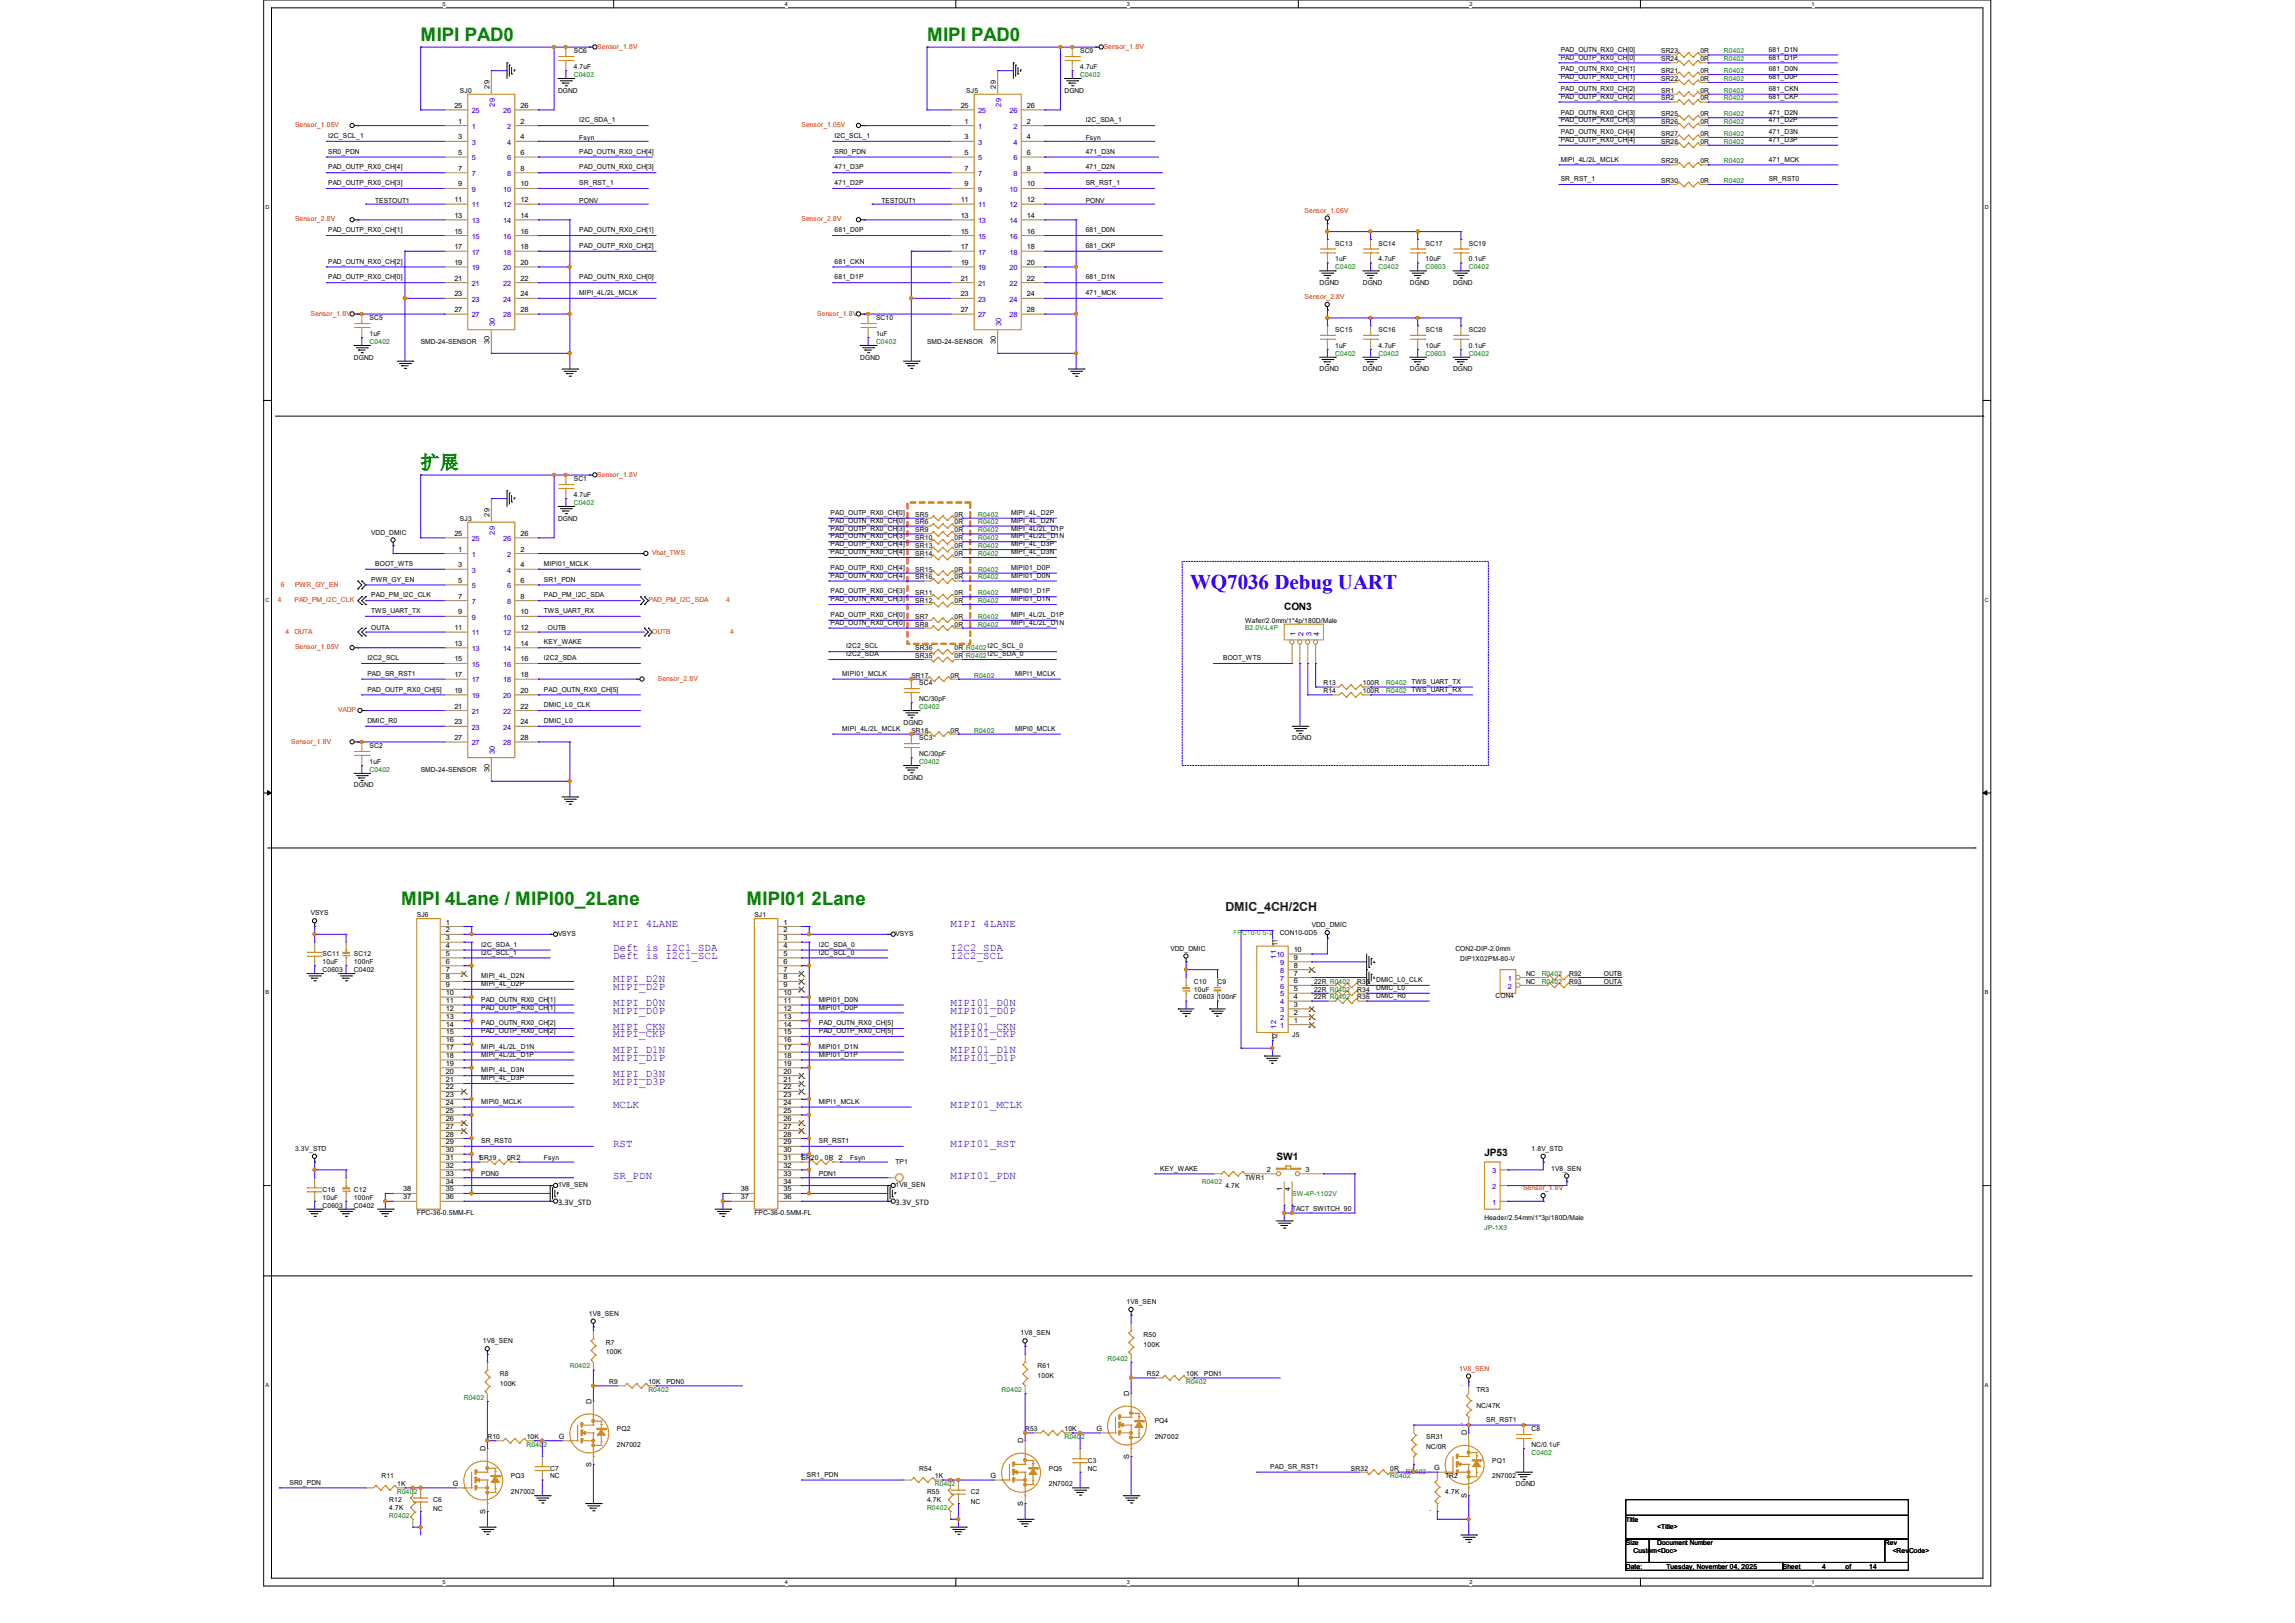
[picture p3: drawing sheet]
<svg xmlns="http://www.w3.org/2000/svg" width="297mm" height="210mm" viewBox="0 0 297 210" stroke-linecap="round" stroke-linejoin="round" font-family="sans-serif">
<defs><g id="words">
<text font-size="2.7" fill="#00f" x="154" y="76.2">WQ7036 Debug UART</text>
<g font-size="2.4" fill="#008000">
<text x="54.4" y="5.3">MIPI PAD0</text>
<text x="120" y="5.3">MIPI PAD0</text>
<text x="54.4" y="60.7">扩展</text>
<text x="51.9" y="117.1">MIPI 4Lane / MIPI00_2Lane</text>
<text x="96.6" y="117.1">MIPI01 2Lane</text>
</g>
<text font-size="1.6" fill="#004000" x="158.6" y="117.9">DMIC_4CH/2CH</text>
<g font-size="1.4" fill="#0000a0">
<text x="79.3" y="124.1">Deft is I2C1_SCL</text>
<text x="79.3" y="123.1">Deft is I2C1_SDA</text>
<text x="79.3" y="120">MIPI 4LANE</text>
<text x="123" y="120">MIPI 4LANE</text>
<text x="123" y="123.1">I2C2_SDA</text>
<text x="123" y="124.1">I2C2_SCL</text>
<text x="79.3" y="127.1">MIPI_D2N</text>
<text x="79.3" y="130.2">MIPI_D0N</text>
<text x="79.3" y="131.2">MIPI_D0P</text>
<text x="79.3" y="128.1">MIPI_D2P</text>
<text x="123" y="131.2">MIPI01_D0P</text>
<text x="123" y="130.2">MIPI01_D0N</text>
<text x="79.3" y="134.2">MIPI_CKP</text>
<text x="79.3" y="137.3">MIPI_D1P</text>
<text x="79.3" y="136.3">MIPI_D1N</text>
<text x="79.3" y="133.2">MIPI_CKN</text>
<text x="123" y="134.2">MIPI01_CKP</text>
<text x="123" y="133.2">MIPI01_CKN</text>
<text x="123" y="136.3">MIPI01_D1N</text>
<text x="123" y="137.3">MIPI01_D1P</text>
<text x="79.3" y="140.3">MIPI_D3P</text>
<text x="79.3" y="143.4">MCLK</text>
<text x="79.3" y="139.3">MIPI_D3N</text>
<text x="123" y="143.4">MIPI01_MCLK</text>
<text x="79.3" y="148.5">RST</text>
<text x="123" y="148.5">MIPI01_RST</text>
<text x="79.3" y="152.5">SR_PDN</text>
<text x="123" y="152.5">MIPI01_PDN</text>
</g>
<g font-size="1.3">
<text x="166.2" y="79">CON3</text>
<text x="192.1" y="149.6">JP53</text>
<text x="165.2" y="150.1">SW1</text>
</g>
<g font-size="1.1">
<text x="72.2" y="155.9">3.3V_STD</text>
<text x="115.9" y="155.9">3.3V_STD</text>
</g>
<g font-size=".9">
<text x="59.5" y="12">SJ0</text>
<text x="63.3" y="11.5" transform="rotate(-90 63.3 11.5)">29</text>
<text x="72.2" y="12">DGND</text>
<text x="74.3" y="6.9">SC6</text>
<text x="74.3" y="8.9">4.7uF</text>
<text x="125.1" y="12">SJ5</text>
<text x="128.9" y="11.5" transform="rotate(-90 128.9 11.5)">29</text>
<text x="137.8" y="12">DGND</text>
<text x="139.8" y="6.9">SC9</text>
<text x="139.8" y="8.9">4.7uF</text>
<text x="202" y="11.8">PAD_OUTN_RX0_CH[2]</text>
<text x="202" y="9.2">PAD_OUTN_RX0_CH[1]</text>
<text x="202" y="10.2">PAD_OUTP_RX0_CH[1]</text>
<text x="202" y="7.7">PAD_OUTP_RX0_CH[0]</text>
<text x="202" y="6.7">PAD_OUTN_RX0_CH[0]</text>
<text x="215" y="9.4">SR21</text>
<text x="215" y="10.5">SR22</text>
<text x="215" y="6.9">SR23</text>
<text x="215" y="7.9">SR24</text>
<text x="215" y="12">SR1</text>
<text x="220.1" y="9.4">0R</text>
<text x="220.1" y="10.5">0R</text>
<text x="220.1" y="6.9">0R</text>
<text x="220.1" y="7.9">0R</text>
<text x="220.1" y="12">0R</text>
<text x="228.9" y="11.8">681_CKN</text>
<text x="228.9" y="9.2">681_D0N</text>
<text x="228.9" y="10.2">681_D0P</text>
<text x="228.9" y="6.7">681_D1N</text>
<text x="228.9" y="7.7">681_D1P</text>
<text x="42.5" y="17.9">I2C_SCL_1</text>
<text x="58.8" y="14">25</text>
<text x="59.3" y="16">1</text>
<text x="67.4" y="16">2</text>
<text x="67.4" y="14">26</text>
<text x="75" y="15.8">I2C_SDA_1</text>
<text x="108" y="17.9">I2C_SCL_1</text>
<text x="124.3" y="14">25</text>
<text x="124.8" y="16">1</text>
<text x="132.9" y="16">2</text>
<text x="132.9" y="14">26</text>
<text x="140.5" y="15.8">I2C_SDA_1</text>
<text x="202" y="12.8">PAD_OUTP_RX0_CH[2]</text>
<text x="202" y="14.8">PAD_OUTN_RX0_CH[3]</text>
<text x="202" y="15.8">PAD_OUTP_RX0_CH[3]</text>
<text x="202" y="17.4">PAD_OUTN_RX0_CH[4]</text>
<text x="215" y="15">SR25</text>
<text x="215" y="16">SR26</text>
<text x="215" y="17.6">SR27</text>
<text x="215" y="13">SR2</text>
<text x="220.1" y="15">0R</text>
<text x="220.1" y="16">0R</text>
<text x="220.1" y="17.6">0R</text>
<text x="220.1" y="13">0R</text>
<text x="228.9" y="12.8">681_CKP</text>
<text x="228.9" y="14.8">471_D2N</text>
<text x="228.9" y="15.8">471_D2P</text>
<text x="228.9" y="17.4">471_D3N</text>
<text x="42.5" y="24">PAD_OUTP_RX0_CH[3]</text>
<text x="42.5" y="21.9">PAD_OUTP_RX0_CH[4]</text>
<text x="42.5" y="19.9">SR0_PDN</text>
<text x="59.3" y="18">3</text>
<text x="59.3" y="20.1">5</text>
<text x="59.3" y="22.1">7</text>
<text x="67.4" y="18">4</text>
<text x="67.4" y="20.1">6</text>
<text x="67.4" y="22.1">8</text>
<text x="75" y="24">SR_RST_1</text>
<text x="75" y="18.1">Fsyn</text>
<text x="75" y="21.9">PAD_OUTN_RX0_CH[3]</text>
<text x="75" y="19.9">PAD_OUTN_RX0_CH[4]</text>
<text x="108" y="19.9">SR0_PDN</text>
<text x="108" y="21.9">471_D3P</text>
<text x="108" y="24">471_D2P</text>
<text x="124.8" y="18">3</text>
<text x="124.8" y="20.1">5</text>
<text x="124.8" y="22.1">7</text>
<text x="132.9" y="18">4</text>
<text x="132.9" y="20.1">6</text>
<text x="132.9" y="22.1">8</text>
<text x="140.5" y="18.1">Fsyn</text>
<text x="140.5" y="19.9">471_D3N</text>
<text x="140.5" y="21.9">471_D2N</text>
<text x="140.5" y="24">SR_RST_1</text>
<text x="202" y="18.4">PAD_OUTP_RX0_CH[4]</text>
<text x="202" y="20.9">MIPI_4L/2L_MCLK</text>
<text x="202" y="23.5">SR_RST_1</text>
<text x="215" y="23.7">SR30</text>
<text x="215" y="21.1">SR29</text>
<text x="215" y="18.6">SR28</text>
<text x="220.1" y="23.7">0R</text>
<text x="220.1" y="21.1">0R</text>
<text x="220.1" y="18.6">0R</text>
<text x="228.9" y="18.4">471_D3P</text>
<text x="228.9" y="20.9">471_MCK</text>
<text x="228.9" y="23.5">SR_RST0</text>
<text x="48.6" y="26.2">TESTOUT1</text>
<text x="58.8" y="26.2">11</text>
<text x="58.8" y="28.2">13</text>
<text x="59.3" y="24.1">9</text>
<text x="67.4" y="24.1">10</text>
<text x="67.4" y="26.2">12</text>
<text x="67.4" y="28.2">14</text>
<text x="75" y="26.2">PONV</text>
<text x="114.1" y="26.2">TESTOUT1</text>
<text x="124.3" y="26.2">11</text>
<text x="124.3" y="28.2">13</text>
<text x="124.8" y="24.1">9</text>
<text x="132.9" y="24.1">10</text>
<text x="132.9" y="26.2">12</text>
<text x="132.9" y="28.2">14</text>
<text x="140.5" y="26.2">PONV</text>
<text x="42.5" y="34.1">PAD_OUTN_RX0_CH[2]</text>
<text x="42.5" y="30.1">PAD_OUTP_RX0_CH[1]</text>
<text x="58.8" y="30.2">15</text>
<text x="58.8" y="32.3">17</text>
<text x="58.8" y="34.3">19</text>
<text x="67.4" y="30.2">16</text>
<text x="67.4" y="32.3">18</text>
<text x="67.4" y="34.3">20</text>
<text x="75" y="30.1">PAD_OUTN_RX0_CH[1]</text>
<text x="75" y="32.1">PAD_OUTP_RX0_CH[2]</text>
<text x="108" y="30.1">681_D0P</text>
<text x="108" y="34.1">681_CKN</text>
<text x="124.3" y="30.2">15</text>
<text x="124.3" y="32.3">17</text>
<text x="124.3" y="34.3">19</text>
<text x="132.9" y="30.2">16</text>
<text x="132.9" y="32.3">18</text>
<text x="132.9" y="34.3">20</text>
<text x="140.5" y="30.1">681_D0N</text>
<text x="140.5" y="32.1">681_CKP</text>
<text x="172.8" y="31.8">SC13</text>
<text x="172.8" y="33.8">1uF</text>
<text x="178.4" y="31.8">SC14</text>
<text x="178.4" y="33.8">4.7uF</text>
<text x="184.5" y="31.8">SC17</text>
<text x="184.5" y="33.8">10uF</text>
<text x="190.1" y="31.8">SC19</text>
<text x="190.1" y="33.8">0.1uF</text>
<text x="42.5" y="36.2">PAD_OUTP_RX0_CH[0]</text>
<text x="47.8" y="41.4">SC5</text>
<text x="58.8" y="36.3">21</text>
<text x="58.8" y="38.4">23</text>
<text x="58.8" y="40.4">27</text>
<text x="67.4" y="36.3">22</text>
<text x="67.4" y="38.4">24</text>
<text x="67.4" y="40.4">28</text>
<text x="75" y="38.2">MIPI_4L/2L_MCLK</text>
<text x="75" y="36.2">PAD_OUTN_RX0_CH[0]</text>
<text x="108" y="36.2">681_D1P</text>
<text x="113.4" y="41.4">SC10</text>
<text x="124.3" y="36.3">21</text>
<text x="124.3" y="38.4">23</text>
<text x="124.3" y="40.4">27</text>
<text x="132.9" y="36.3">22</text>
<text x="132.9" y="38.4">24</text>
<text x="132.9" y="40.4">28</text>
<text x="140.5" y="36.2">681_D1N</text>
<text x="140.5" y="38.2">471_MCK</text>
<text x="170.8" y="36.9">DGND</text>
<text x="176.4" y="36.9">DGND</text>
<text x="182.5" y="36.9">DGND</text>
<text x="188" y="36.9">DGND</text>
<text x="45.8" y="46.5">DGND</text>
<text x="47.8" y="43.5">1uF</text>
<text x="54.4" y="44.5">SMD-24-SENSOR</text>
<text x="63.3" y="44.5" transform="rotate(-90 63.3 44.5)">30</text>
<text x="111.3" y="46.5">DGND</text>
<text x="113.4" y="43.5">1uF</text>
<text x="120" y="44.5">SMD-24-SENSOR</text>
<text x="128.9" y="44.5" transform="rotate(-90 128.9 44.5)">30</text>
<text x="172.8" y="43">SC15</text>
<text x="172.8" y="45">1uF</text>
<text x="178.4" y="43">SC16</text>
<text x="178.4" y="45">4.7uF</text>
<text x="184.5" y="43">SC18</text>
<text x="184.5" y="45">10uF</text>
<text x="190.1" y="43">SC20</text>
<text x="190.1" y="45">0.1uF</text>
<text x="170.8" y="48">DGND</text>
<text x="176.4" y="48">DGND</text>
<text x="182.5" y="48">DGND</text>
<text x="188" y="48">DGND</text>
<text x="74.3" y="62.3">SC1</text>
<text x="74.3" y="64.3">4.7uF</text>
<text x="48" y="69.2">VDD_DMIC</text>
<text x="58.8" y="69.3">25</text>
<text x="59.3" y="71.4">1</text>
<text x="59.5" y="67.4">SJ3</text>
<text x="63.3" y="66.8" transform="rotate(-90 63.3 66.8)">29</text>
<text x="67.4" y="71.4">2</text>
<text x="67.4" y="69.3">26</text>
<text x="72.2" y="67.4">DGND</text>
<text x="107.5" y="66.6">PAD_OUTP_RX0_CH[0]</text>
<text x="107.5" y="67.6">PAD_OUTN_RX0_CH[0]</text>
<text x="107.5" y="68.7">PAD_OUTP_RX0_CH[3]</text>
<text x="107.5" y="69.7">PAD_OUTN_RX0_CH[3]</text>
<text x="107.5" y="70.7">PAD_OUTP_RX0_CH[4]</text>
<text x="107.5" y="71.7">PAD_OUTN_RX0_CH[4]</text>
<text x="118.5" y="71.9">SR14</text>
<text x="118.5" y="66.8">SR5</text>
<text x="118.5" y="67.9">SR6</text>
<text x="118.5" y="68.9">SR9</text>
<text x="118.5" y="69.9">SR10</text>
<text x="118.5" y="70.9">SR13</text>
<text x="123.5" y="71.9">0R</text>
<text x="123.5" y="66.8">0R</text>
<text x="123.5" y="67.9">0R</text>
<text x="123.5" y="68.9">0R</text>
<text x="123.5" y="69.9">0R</text>
<text x="123.5" y="70.9">0R</text>
<text x="130.9" y="66.6">MIPI_4L_D2P</text>
<text x="130.9" y="67.6">MIPI_4L_D2N</text>
<text x="130.9" y="68.7">MIPI_4L/2L_D1P</text>
<text x="130.9" y="69.7">MIPI_4L/2L_D1N</text>
<text x="130.9" y="70.7">MIPI_4L_D3P</text>
<text x="130.9" y="71.7">MIPI_4L_D3N</text>
<text x="48" y="77.3">PAD_PM_I2C_CLK</text>
<text x="48" y="75.3">PWR_GY_EN</text>
<text x="48.6" y="73.2">BOOT_WTS</text>
<text x="59.3" y="73.4">3</text>
<text x="59.3" y="75.4">5</text>
<text x="59.3" y="77.5">7</text>
<text x="67.4" y="73.4">4</text>
<text x="67.4" y="75.4">6</text>
<text x="67.4" y="77.5">8</text>
<text x="70.4" y="73.2">MIPI01_MCLK</text>
<text x="70.4" y="77.3">PAD_PM_I2C_SDA</text>
<text x="70.4" y="75.3">SR1_PDN</text>
<text x="107.5" y="73.7">PAD_OUTP_RX0_CH[4]</text>
<text x="107.5" y="74.8">PAD_OUTN_RX0_CH[4]</text>
<text x="107.5" y="76.8">PAD_OUTP_RX0_CH[3]</text>
<text x="107.5" y="77.8">PAD_OUTN_RX0_CH[3]</text>
<text x="118.5" y="74">SR15</text>
<text x="118.5" y="75">SR16</text>
<text x="118.5" y="77">SR11</text>
<text x="123.5" y="74">0R</text>
<text x="123.5" y="75">0R</text>
<text x="123.5" y="77">0R</text>
<text x="130.9" y="73.7">MIPI01_D0P</text>
<text x="130.9" y="74.8">MIPI01_D0N</text>
<text x="130.9" y="76.8">MIPI01_D1P</text>
<text x="130.9" y="77.8">MIPI01_D1N</text>
<text x="48" y="81.6">OUTA</text>
<text x="48" y="79.3">TWS_UART_TX</text>
<text x="58.8" y="81.5">11</text>
<text x="58.8" y="83.6">13</text>
<text x="59.3" y="79.5">9</text>
<text x="67.4" y="79.5">10</text>
<text x="67.4" y="81.5">12</text>
<text x="67.4" y="83.6">14</text>
<text x="70.4" y="83.4">KEY_WAKE</text>
<text x="70.4" y="79.3">TWS_UART_RX</text>
<text x="70.9" y="81.6">OUTB</text>
<text x="107.5" y="79.8">PAD_OUTP_RX0_CH[0]</text>
<text x="107.5" y="80.9">PAD_OUTN_RX0_CH[0]</text>
<text x="109.5" y="83.9">I2C2_SCL</text>
<text x="118.5" y="81.1">SR8</text>
<text x="118.5" y="78">SR12</text>
<text x="118.5" y="80.1">SR7</text>
<text x="123.5" y="81.1">0R</text>
<text x="123.5" y="78">0R</text>
<text x="123.5" y="80.1">0R</text>
<text x="130.9" y="79.8">MIPI_4L/2L_D1P</text>
<text x="130.9" y="80.9">MIPI_4L/2L_D1N</text>
<text x="161.1" y="80.6">Wafer/2.0mm/1*4p/180D/Male</text>
<text x="47.5" y="87.5">PAD_SR_RST1</text>
<text x="47.5" y="85.4">I2C2_SCL</text>
<text x="47.5" y="89.5">PAD_OUTP_RX0_CH[5]</text>
<text x="58.8" y="85.6">15</text>
<text x="58.8" y="87.6">17</text>
<text x="58.8" y="89.7">19</text>
<text x="67.4" y="85.6">16</text>
<text x="67.4" y="87.6">18</text>
<text x="67.4" y="89.7">20</text>
<text x="70.4" y="85.4">I2C2_SDA</text>
<text x="70.4" y="89.5">PAD_OUTN_RX0_CH[5]</text>
<text x="109" y="87.5">MIPI01_MCLK</text>
<text x="109.5" y="84.9">I2C2_SDA</text>
<text x="117.9" y="87.7">SR17</text>
<text x="118.5" y="84.1">SR36</text>
<text x="118.5" y="85.1">SR35</text>
<text x="119" y="88.7">SC4</text>
<text x="123" y="87.7">0R</text>
<text x="123.5" y="84.1">0R R0402I2C_SCL_0</text>
<text x="123.5" y="85.1">0R R0402I2C_SDA_0</text>
<text x="131.4" y="87.5">MIPI1_MCLK</text>
<text x="158.3" y="85.4">BOOT_WTS</text>
<text x="171.3" y="88.7">R13</text>
<text x="171.3" y="89.7">R14</text>
<text x="176.4" y="88.7">100R</text>
<text x="176.4" y="89.7">100R</text>
<text x="47.5" y="93.6">DMIC_R0</text>
<text x="58.8" y="91.7">21</text>
<text x="58.8" y="93.7">23</text>
<text x="58.8" y="95.8">27</text>
<text x="67.4" y="91.7">22</text>
<text x="67.4" y="93.7">24</text>
<text x="67.4" y="95.8">28</text>
<text x="70.4" y="91.5">DMIC_L0_CLK</text>
<text x="70.4" y="93.6">DMIC_L0</text>
<text x="109" y="94.6">MIPI_4L/2L_MCLK</text>
<text x="116.9" y="93.8">DGND</text>
<text x="117.9" y="94.8">SR18</text>
<text x="119" y="90.7">NC/30pF</text>
<text x="119" y="95.8">SC3</text>
<text x="123" y="94.8">0R</text>
<text x="131.4" y="94.6">MIPI0_MCLK</text>
<text x="167.2" y="95.8">DGND</text>
<text x="45.8" y="101.9">DGND</text>
<text x="47.8" y="96.8">SC2</text>
<text x="47.8" y="98.8">1uF</text>
<text x="54.4" y="99.9">SMD-24-SENSOR</text>
<text x="63.3" y="99.9" transform="rotate(-90 63.3 99.9)">30</text>
<text x="116.9" y="100.9">DGND</text>
<text x="119" y="97.8">NC/30pF</text>
<text x="40.2" y="118.4">VSYS</text>
<text x="53.9" y="118.7">SJ6</text>
<text x="57.7" y="119.6">1</text>
<text x="97.6" y="118.7">SJ1</text>
<text x="101.4" y="119.6">1</text>
<text x="169.8" y="120">VDD_DMIC</text>
<text x="41.7" y="123.7">SC11</text>
<text x="41.7" y="124.8">10uF</text>
<text x="41.7" y="125.8">C0603</text>
<text x="45.8" y="123.7">SC12</text>
<text x="45.8" y="124.8">100nF</text>
<text x="45.8" y="125.8">C0402</text>
<text x="57.7" y="120.6">2</text>
<text x="57.7" y="121.7">3</text>
<text x="57.7" y="122.7">4</text>
<text x="57.7" y="123.7">5</text>
<text x="57.7" y="124.7">6</text>
<text x="57.7" y="125.7">7</text>
<text x="62.3" y="122.5">I2C_SDA_1</text>
<text x="62.3" y="123.5">I2C_SCL_1</text>
<text x="72.2" y="121.1">VSYS</text>
<text x="101.4" y="120.6">2</text>
<text x="101.4" y="121.7">3</text>
<text x="101.4" y="122.7">4</text>
<text x="101.4" y="123.7">5</text>
<text x="101.4" y="124.7">6</text>
<text x="101.4" y="125.7">7</text>
<text x="106" y="122.5">I2C_SDA_0</text>
<text x="106" y="123.5">I2C_SCL_0</text>
<text x="115.9" y="121.1">VSYS</text>
<text x="151.5" y="123">VDD_DMIC</text>
<text x="165.3" y="122.4" transform="rotate(-90 165.3 122.4)">11</text>
<text x="165.6" y="121">CON10-0D5</text>
<text x="167.4" y="125.2">8</text>
<text x="167.4" y="124.2">9</text>
<text x="167.4" y="123.2">10</text>
<text x="188.3" y="123">CON2-DIP-2.0mm</text>
<text x="189" y="124.3">DIP1X02PM-80-V</text>
<text x="57.7" y="126.7">8</text>
<text x="57.7" y="127.8">9</text>
<text x="57.7" y="128.8">10</text>
<text x="57.7" y="129.8">11</text>
<text x="57.7" y="130.8">12</text>
<text x="57.7" y="131.8">13</text>
<text x="62.3" y="126.6">MIPI_4L_D2N</text>
<text x="62.3" y="127.6">MIPI_4L_D2P</text>
<text x="62.3" y="129.6">PAD_OUTN_RX0_CH[1]</text>
<text x="62.3" y="130.6">PAD_OUTP_RX0_CH[1]</text>
<text x="101.4" y="126.7">8</text>
<text x="101.4" y="127.8">9</text>
<text x="101.4" y="128.8">10</text>
<text x="101.4" y="129.8">11</text>
<text x="101.4" y="130.8">12</text>
<text x="101.4" y="131.8">13</text>
<text x="106" y="129.6">MIPI01_D0N</text>
<text x="106" y="130.6">MIPI01_D0P</text>
<text x="154.5" y="127.3">C10</text>
<text x="154.5" y="128.3">10uF</text>
<text x="154.5" y="129.3">C0603</text>
<text x="157.6" y="127.3">C9</text>
<text x="157.6" y="129.3">100nF</text>
<text x="167.4" y="126.2">7</text>
<text x="167.4" y="131.3">2</text>
<text x="167.4" y="130.3">3</text>
<text x="167.4" y="129.3">4</text>
<text x="167.4" y="128.3">5</text>
<text x="167.4" y="127.3">6</text>
<text x="170.1" y="129.3">22R R0402</text>
<text x="170.1" y="127.3">22R R0402</text>
<text x="170.1" y="128.3">22R R0402</text>
<text x="175.6" y="129.3">R36</text>
<text x="175.6" y="127.3">R35</text>
<text x="175.6" y="128.3">R34</text>
<text x="178.1" y="127.1">DMIC_L0_CLK</text>
<text x="178.1" y="128.1">DMIC_L0</text>
<text x="178.1" y="129.1">DMIC_R0</text>
<text x="193.6" y="129.1">CON4</text>
<text x="197.5" y="126.3">NC</text>
<text x="197.5" y="127.3">NC</text>
<text x="203.1" y="126.3">R92</text>
<text x="203.1" y="127.3">R93</text>
<text x="207.6" y="126.3">OUTB</text>
<text x="207.6" y="127.3">OUTA</text>
<text x="57.7" y="132.8">14</text>
<text x="57.7" y="133.9">15</text>
<text x="57.7" y="134.9">16</text>
<text x="57.7" y="135.9">17</text>
<text x="57.7" y="136.9">18</text>
<text x="57.7" y="137.9">19</text>
<text x="62.3" y="132.7">PAD_OUTN_RX0_CH[2]</text>
<text x="62.3" y="133.7">PAD_OUTP_RX0_CH[2]</text>
<text x="62.3" y="135.7">MIPI_4L/2L_D1N</text>
<text x="62.3" y="136.7">MIPI_4L/2L_D1P</text>
<text x="101.4" y="132.8">14</text>
<text x="101.4" y="133.9">15</text>
<text x="101.4" y="134.9">16</text>
<text x="101.4" y="135.9">17</text>
<text x="101.4" y="136.9">18</text>
<text x="101.4" y="137.9">19</text>
<text x="106" y="132.7">PAD_OUTN_RX0_CH[5]</text>
<text x="106" y="133.7">PAD_OUTP_RX0_CH[5]</text>
<text x="106" y="135.7">MIPI01_D1N</text>
<text x="106" y="136.7">MIPI01_D1P</text>
<text x="165.3" y="134.6" transform="rotate(-90 165.3 134.6)">12</text>
<text x="167.2" y="134.2">J5</text>
<text x="167.4" y="132.3">1</text>
<text x="57.7" y="138.9">20</text>
<text x="57.7" y="140">21</text>
<text x="57.7" y="141">22</text>
<text x="57.7" y="142">23</text>
<text x="57.7" y="143">24</text>
<text x="62.3" y="138.8">MIPI_4L_D3N</text>
<text x="62.3" y="139.8">MIPI_4L_D3P</text>
<text x="62.3" y="142.8">MIPI0_MCLK</text>
<text x="101.4" y="138.9">20</text>
<text x="101.4" y="140">21</text>
<text x="101.4" y="141">22</text>
<text x="101.4" y="142">23</text>
<text x="101.4" y="143">24</text>
<text x="106" y="142.8">MIPI1_MCLK</text>
<text x="38.2" y="148.9">3.3V_STD</text>
<text x="57.7" y="144">25</text>
<text x="57.7" y="145">26</text>
<text x="57.7" y="146">27</text>
<text x="57.7" y="147.1">28</text>
<text x="57.7" y="148.1">29</text>
<text x="57.7" y="149.1">30</text>
<text x="62.3" y="147.9">SR_RST0</text>
<text x="101.4" y="144">25</text>
<text x="101.4" y="145">26</text>
<text x="101.4" y="146">27</text>
<text x="101.4" y="147.1">28</text>
<text x="101.4" y="148.1">29</text>
<text x="101.4" y="149.1">30</text>
<text x="106" y="147.9">SR_RST1</text>
<text x="198.2" y="148.9">1.8V_STD</text>
<text x="41.7" y="154.2">C16</text>
<text x="41.7" y="155.2">10uF</text>
<text x="45.8" y="154.2">C12</text>
<text x="45.8" y="155.2">100nF</text>
<text x="52.2" y="155.2">37</text>
<text x="52.2" y="154.2">38</text>
<text x="57.7" y="150.1">31</text>
<text x="57.7" y="151.1">32</text>
<text x="57.7" y="152.1">33</text>
<text x="57.7" y="153.2">34</text>
<text x="57.7" y="154.2">35</text>
<text x="57.7" y="155.2">36</text>
<text x="61.8" y="150.1">1SR19</text>
<text x="62.3" y="152.2">PDN0</text>
<text x="65.6" y="150.2">0R2</text>
<text x="70.4" y="150.2">Fsyn</text>
<text x="72.2" y="153.6">1V8_SEN</text>
<text x="95.9" y="155.2">37</text>
<text x="95.9" y="154.2">38</text>
<text x="101.4" y="150.1">31</text>
<text x="101.4" y="151.1">32</text>
<text x="101.4" y="152.1">33</text>
<text x="101.4" y="153.2">34</text>
<text x="101.4" y="154.2">35</text>
<text x="101.4" y="155.2">36</text>
<text x="103.5" y="150.1">1SR20</text>
<text x="106" y="152.2">PDN1</text>
<text x="106.8" y="150.2">0R 2</text>
<text x="110" y="150.2">Fsyn</text>
<text x="115.9" y="153.6">1V8_SEN</text>
<text x="115.9" y="150.7">TP1</text>
<text x="150.2" y="151.5">KEY_WAKE</text>
<text x="158.6" y="153.7">4.7K</text>
<text x="161.1" y="152.7">TWR1</text>
<text x="164" y="151.6">2</text>
<text x="165.9" y="154.2" transform="rotate(-90 165.9 154.2)">1</text>
<text x="167" y="154.2" transform="rotate(-90 167 154.2)">4</text>
<text x="169" y="151.6">3</text>
<text x="200.7" y="151.5">1V8_SEN</text>
<text x="41.7" y="156.3">C0603</text>
<text x="45.8" y="156.3">C0402</text>
<text x="53.9" y="157.3">FPC-36-0.5MM-FL</text>
<text x="97.6" y="157.3">FPC-36-0.5MM-FL</text>
<text x="167.2" y="156.8">TACT_SWITCH_90</text>
<text x="192.1" y="157.9">Header/2.54mm/1*3p/180D/Male</text>
<text x="62.5" y="173.8">1V8_SEN</text>
<text x="76.2" y="170.3">1V8_SEN</text>
<text x="132.1" y="172.8">1V8_SEN</text>
<text x="145.8" y="168.7">1V8_SEN</text>
<text x="148" y="173">R50</text>
<text x="64.7" y="178.1">R8</text>
<text x="64.7" y="179.3">100K</text>
<text x="78.4" y="174">R7</text>
<text x="78.4" y="175.3">100K</text>
<text x="78.8" y="179.1">R9</text>
<text x="83.9" y="179.1">10K</text>
<text x="86.2" y="179.1">PDN0</text>
<text x="134.3" y="177.1">R61</text>
<text x="134.3" y="178.3">100K</text>
<text x="148" y="174.2">100K</text>
<text x="148.4" y="178.1">R52</text>
<text x="153.5" y="178.1">10K</text>
<text x="155.8" y="178.1">PDN1</text>
<text x="76.5" y="181.7" transform="rotate(-90 76.5 181.7)">D</text>
<text x="79.8" y="185.2">PQ2</text>
<text x="132.7" y="185.2">R53</text>
<text x="137.8" y="185.2">10K</text>
<text x="141.9" y="185.2">G</text>
<text x="146.1" y="180.6" transform="rotate(-90 146.1 180.6)">D</text>
<text x="149.4" y="184.2">PQ4</text>
<text x="189.8" y="185.7" transform="rotate(-90 189.8 185.7)">D</text>
<text x="191.1" y="180.1">TR3</text>
<text x="191.1" y="182.2">NC/47K</text>
<text x="192.3" y="184">SR_RST1</text>
<text x="198.2" y="185.2">C8</text>
<text x="49.4" y="191.3">R11</text>
<text x="62.8" y="187.7" transform="rotate(-90 62.8 187.7)">D</text>
<text x="63.1" y="186.2">R10</text>
<text x="66.1" y="191.3">PQ3</text>
<text x="68.2" y="186.2">10K</text>
<text x="71.2" y="190.3">C7</text>
<text x="71.2" y="191.3">NC</text>
<text x="72.3" y="186.2">G</text>
<text x="76.5" y="189.8" transform="rotate(-90 76.5 189.8)">S</text>
<text x="79.8" y="187.2">2N7002</text>
<text x="104.4" y="191.1">SR1_PDN</text>
<text x="119" y="190.3">R54</text>
<text x="121" y="191.3">1K</text>
<text x="128.2" y="191.3">G</text>
<text x="132.4" y="186.7" transform="rotate(-90 132.4 186.7)">D</text>
<text x="135.7" y="190.3">PQ5</text>
<text x="140.8" y="189.3">C3</text>
<text x="140.8" y="190.3">NC</text>
<text x="146.1" y="188.8" transform="rotate(-90 146.1 188.8)">S</text>
<text x="149.4" y="186.2">2N7002</text>
<text x="164.4" y="190.1">PAD_SR_RST1</text>
<text x="174.8" y="190.3">SR32</text>
<text x="179.9" y="190.3">0R</text>
<text x="184.6" y="186.2">SR31</text>
<text x="184.6" y="187.5">NC/0R</text>
<text x="185.6" y="190.2">G</text>
<text x="187" y="191.3">TR2</text>
<text x="193.1" y="189.3">PQ1</text>
<text x="193.1" y="191.3">2N7002</text>
<text x="198.2" y="187.2">NC/0.1uF</text>
<text x="37.5" y="192.1">SR0_PDN</text>
<text x="50.4" y="194.4">R12</text>
<text x="50.4" y="195.4">4.7K</text>
<text x="51.4" y="192.3">1K</text>
<text x="56.1" y="194.4">C6</text>
<text x="56.1" y="195.6">NC</text>
<text x="58.6" y="192.3">G</text>
<text x="62.8" y="195.9" transform="rotate(-90 62.8 195.9)">S</text>
<text x="66.1" y="193.3">2N7002</text>
<text x="120" y="193.3">R55</text>
<text x="120" y="194.4">4.7K</text>
<text x="125.6" y="193.3">C2</text>
<text x="125.6" y="194.6">NC</text>
<text x="132.4" y="194.9" transform="rotate(-90 132.4 194.9)">S</text>
<text x="135.7" y="192.3">2N7002</text>
<text x="187" y="193.3">4.7K</text>
<text x="189.8" y="193.9" transform="rotate(-90 189.8 193.9)">S</text>
<text x="196.2" y="192.3">DGND</text>
<text x="210.4" y="196.9">Title</text>
<text x="214.5" y="197.9">&lt;Title&gt;</text>
<text x="210.4" y="199.9">Size</text>
<text x="210.4" y="203">Date:</text>
<text x="211.4" y="201">Custom&lt;Doc&gt;</text>
<text x="214.5" y="199.9">Document Number</text>
<text x="215.7" y="203">Tuesday, November 04, 2025</text>
<text x="230.7" y="203">Sheet</text>
<text x="235.8" y="203">4</text>
<text x="238.9" y="203">of</text>
<text x="241.9" y="203">14</text>
<text x="243.9" y="199.9">Rev</text>
<text x="244.9" y="201">&lt;RevCode&gt;</text>
</g>
<g font-size=".9" fill="#008000">
<text x="74.3" y="9.9">C0402</text>
<text x="139.8" y="9.9">C0402</text>
<text x="223.1" y="9.4">R0402</text>
<text x="223.1" y="10.5">R0402</text>
<text x="223.1" y="6.9">R0402</text>
<text x="223.1" y="7.9">R0402</text>
<text x="223.1" y="12">R0402</text>
<text x="223.1" y="15">R0402</text>
<text x="223.1" y="16">R0402</text>
<text x="223.1" y="17.6">R0402</text>
<text x="223.1" y="13">R0402</text>
<text x="223.1" y="23.7">R0402</text>
<text x="223.1" y="21.1">R0402</text>
<text x="223.1" y="18.6">R0402</text>
<text x="172.8" y="34.8">C0402</text>
<text x="178.4" y="34.8">C0402</text>
<text x="184.5" y="34.8">C0603</text>
<text x="190.1" y="34.8">C0402</text>
<text x="47.8" y="44.5">C0402</text>
<text x="113.4" y="44.5">C0402</text>
<text x="172.8" y="46">C0402</text>
<text x="178.4" y="46">C0402</text>
<text x="184.5" y="46">C0603</text>
<text x="190.1" y="46">C0402</text>
<text x="74.3" y="65.3">C0402</text>
<text x="126.6" y="71.9">R0402</text>
<text x="126.6" y="66.8">R0402</text>
<text x="126.6" y="67.9">R0402</text>
<text x="126.6" y="68.9">R0402</text>
<text x="126.6" y="69.9">R0402</text>
<text x="126.6" y="70.9">R0402</text>
<text x="126.6" y="74">R0402</text>
<text x="126.6" y="75">R0402</text>
<text x="126.6" y="77">R0402</text>
<text x="126.6" y="81.1">R0402</text>
<text x="126.6" y="78">R0402</text>
<text x="126.6" y="80.1">R0402</text>
<text x="161.1" y="81.6">B2.0V-L4P</text>
<text x="126.1" y="87.7">R0402</text>
<text x="179.4" y="88.7">R0402 TWS_UART_TX</text>
<text x="179.4" y="89.7">R0402 TWS_UART_RX</text>
<text x="119" y="91.7">C0402</text>
<text x="126.1" y="94.8">R0402</text>
<text x="47.8" y="99.9">C0402</text>
<text x="119" y="98.8">C0402</text>
<text x="199.5" y="126.3">R0402</text>
<text x="199.5" y="127.3">R0402</text>
<text x="155.5" y="153.2">R0402</text>
<text x="167.2" y="154.7">SW-4P-1102V</text>
<text x="192.1" y="159.2">JP-1X3</text>
<text x="73.7" y="177.1">R0402</text>
<text x="143.3" y="176.1">R0402</text>
<text x="153.5" y="179.1">R0402</text>
<text x="60" y="181.1">R0402</text>
<text x="83.9" y="180.1">R0402</text>
<text x="129.6" y="180.1">R0402</text>
<text x="68.2" y="187.2">R0402</text>
<text x="137.8" y="186.2">R0402</text>
<text x="179.9" y="191.3">R0402</text>
<text x="182" y="190.8">R0402</text>
<text x="198.2" y="188.3">C0402</text>
<text x="50.4" y="196.4">R0402</text>
<text x="51.4" y="193.3">R0402</text>
<text x="120" y="195.4">R0402</text>
<text x="121" y="192.3">R0402</text>
</g>
<g font-size=".9" fill="#f00">
<text x="77.3" y="6.3">Sensor_1.8V</text>
<text x="142.8" y="6.3">Sensor_1.8V</text>
<text x="38.2" y="16.5">Sensor_1.05V</text>
<text x="103.7" y="16.5">Sensor_1.05V</text>
<text x="38.2" y="28.7">Sensor_2.8V</text>
<text x="103.7" y="28.7">Sensor_2.8V</text>
<text x="168.8" y="27.5">Sensor_1.05V</text>
<text x="40.2" y="40.9">Sensor_1.8V</text>
<text x="105.8" y="40.9">Sensor_1.8V</text>
<text x="168.8" y="38.7">Sensor_2.8V</text>
<text x="77.3" y="61.7">Sensor_1.8V</text>
<text x="84.4" y="71.8">Vbat_TWS</text>
<text x="35.9" y="77.9">4</text>
<text x="36.4" y="76">6</text>
<text x="38.1" y="77.9">PAD_PM_I2C_CLK</text>
<text x="38.2" y="76">PWR_GY_EN</text>
<text x="83.9" y="77.9">PAD_PM_I2C_SDA</text>
<text x="94" y="77.9">4</text>
<text x="37" y="82">4</text>
<text x="38.1" y="82">OUTA</text>
<text x="84.4" y="82">OUTB</text>
<text x="94.5" y="82">4</text>
<text x="38.2" y="84">Sensor_1.05V</text>
<text x="85.1" y="88.1">Sensor_2.8V</text>
<text x="43.8" y="92.2">VADP</text>
<text x="37.7" y="96.2">Sensor_1.8V</text>
<text x="197.1" y="154">Sensor_1.8V</text>
<text x="188.9" y="177.4">1V8_SEN</text>
</g>
<g font-size=".9" fill="#00c">
<text x="61" y="16.7">1</text>
<text x="61" y="14.6">25</text>
<text x="64" y="13.8" transform="rotate(-90 64 13.8)">29</text>
<text x="65.1" y="14.6">26</text>
<text x="65.6" y="16.7">2</text>
<text x="126.6" y="16.7">1</text>
<text x="126.6" y="14.6">25</text>
<text x="129.6" y="13.8" transform="rotate(-90 129.6 13.8)">29</text>
<text x="130.6" y="14.6">26</text>
<text x="131.1" y="16.7">2</text>
<text x="61" y="18.7">3</text>
<text x="61" y="20.7">5</text>
<text x="61" y="22.8">7</text>
<text x="65.6" y="18.7">4</text>
<text x="65.6" y="20.7">6</text>
<text x="65.6" y="22.8">8</text>
<text x="126.6" y="18.7">3</text>
<text x="126.6" y="20.7">5</text>
<text x="126.6" y="22.8">7</text>
<text x="131.1" y="18.7">4</text>
<text x="131.1" y="20.7">6</text>
<text x="131.1" y="22.8">8</text>
<text x="61" y="24.8">9</text>
<text x="61" y="26.8">11</text>
<text x="61" y="28.9">13</text>
<text x="65.1" y="24.8">10</text>
<text x="65.1" y="26.8">12</text>
<text x="65.1" y="28.9">14</text>
<text x="126.6" y="24.8">9</text>
<text x="126.6" y="26.8">11</text>
<text x="126.6" y="28.9">13</text>
<text x="130.6" y="24.8">10</text>
<text x="130.6" y="26.8">12</text>
<text x="130.6" y="28.9">14</text>
<text x="61" y="30.9">15</text>
<text x="61" y="32.9">17</text>
<text x="61" y="35">19</text>
<text x="65.1" y="30.9">16</text>
<text x="65.1" y="32.9">18</text>
<text x="65.1" y="35">20</text>
<text x="126.6" y="30.9">15</text>
<text x="126.6" y="32.9">17</text>
<text x="126.6" y="35">19</text>
<text x="130.6" y="30.9">16</text>
<text x="130.6" y="32.9">18</text>
<text x="130.6" y="35">20</text>
<text x="61" y="37">21</text>
<text x="61" y="39">23</text>
<text x="61" y="41.1">27</text>
<text x="65.1" y="37">22</text>
<text x="65.1" y="39">24</text>
<text x="65.1" y="41.1">28</text>
<text x="126.6" y="37">21</text>
<text x="126.6" y="39">23</text>
<text x="126.6" y="41.1">27</text>
<text x="130.6" y="37">22</text>
<text x="130.6" y="39">24</text>
<text x="130.6" y="41.1">28</text>
<text x="64" y="42.2" transform="rotate(-90 64 42.2)">30</text>
<text x="129.6" y="42.2" transform="rotate(-90 129.6 42.2)">30</text>
<text x="61" y="70">25</text>
<text x="64" y="69.2" transform="rotate(-90 64 69.2)">29</text>
<text x="65.1" y="70">26</text>
<text x="61" y="72.1">1</text>
<text x="61" y="74.1">3</text>
<text x="61" y="76.1">5</text>
<text x="65.6" y="72.1">2</text>
<text x="65.6" y="74.1">4</text>
<text x="65.6" y="76.1">6</text>
<text x="61" y="78.1">7</text>
<text x="61" y="80.2">9</text>
<text x="61" y="82.2">11</text>
<text x="65.1" y="80.2">10</text>
<text x="65.1" y="82.2">12</text>
<text x="65.6" y="78.1">8</text>
<text x="167.7" y="82.3" transform="rotate(-90 167.7 82.3)">1</text>
<text x="168.7" y="82.3" transform="rotate(-90 168.7 82.3)">2</text>
<text x="169.7" y="82.3" transform="rotate(-90 169.7 82.3)">3</text>
<text x="170.7" y="82.3" transform="rotate(-90 170.7 82.3)">4</text>
<text x="61" y="84.2">13</text>
<text x="61" y="86.3">15</text>
<text x="61" y="88.3">17</text>
<text x="65.1" y="84.2">14</text>
<text x="65.1" y="86.3">16</text>
<text x="65.1" y="88.3">18</text>
<text x="61" y="90.3">19</text>
<text x="61" y="92.4">21</text>
<text x="61" y="94.4">23</text>
<text x="65.1" y="90.3">20</text>
<text x="65.1" y="92.4">22</text>
<text x="65.1" y="94.4">24</text>
<text x="61" y="96.4">27</text>
<text x="64" y="97.5" transform="rotate(-90 64 97.5)">30</text>
<text x="65.1" y="96.4">28</text>
<text x="165.1" y="124" transform="rotate(-90 165.1 124)">11</text>
<text x="165.2" y="123.9">10</text>
<text x="165.7" y="125.9">8</text>
<text x="165.7" y="124.9">9</text>
<text x="165.7" y="126.9">7</text>
<text x="165.7" y="132">2</text>
<text x="165.7" y="131">3</text>
<text x="165.7" y="130">4</text>
<text x="165.7" y="128.9">5</text>
<text x="165.7" y="127.9">6</text>
<text x="195.2" y="126.9">1</text>
<text x="195.2" y="127.9">2</text>
<text x="165.1" y="133.1" transform="rotate(-90 165.1 133.1)">12</text>
<text x="165.7" y="133">1</text>
<text x="193.1" y="155.9">1</text>
<text x="193.1" y="153.8">2</text>
<text x="193.1" y="151.8">3</text>
</g>
<text font-size=".9" fill="#0f0" x="159.6" y="121">FPC10-0.5-2</text>
<g font-size=".7">
<text x="57.3" y=".8">5</text>
<text x="101.6" y=".8">4</text>
<text x="145.8" y=".8">3</text>
<text x="190.2" y=".8">2</text>
<text x="234.4" y=".8">1</text>
<text x="34.4" y="27.1">D</text>
<text x="256.9" y="27.1">D</text>
<text x="34.4" y="77.9">C</text>
<text x="256.9" y="77.9">C</text>
<text x="34.4" y="128.7">B</text>
<text x="256.9" y="128.7">B</text>
<text x="34.4" y="179.5">A</text>
<text x="256.9" y="179.5">A</text>
<text x="57.3" y="205">5</text>
<text x="101.6" y="205">4</text>
<text x="145.8" y="205">3</text>
<text x="190.2" y="205">2</text>
<text x="234.4" y="205">1</text>
</g>
<g font-size=".3">
<text x="189.3" y="179.3" transform="rotate(-90 189.3 179.3)">1</text>
<text x="189.3" y="184.3" transform="rotate(-90 189.3 184.3)">2</text>
<text x="185.2" y="190.5" transform="rotate(-90 185.2 190.5)">1</text>
<text x="185.2" y="195.5" transform="rotate(-90 185.2 195.5)">2</text>
</g>
</g></defs>
<path d="M34.1 0h223.5v205.2h-223.5zM35.1 1h221.5v203.2h-221.5z" fill="none" stroke="#000" stroke-width=".13"/>
<g fill="#fff">
<path d="M57.3 .1h.4v.8h-.4z"/>
<path d="M57.3 204.3h.4v.8h-.4z"/>
</g>
<path d="M79.4 0v1M79.4 204.2v1" fill="none" stroke="#000" stroke-width=".13"/>
<g fill="#fff">
<path d="M101.6 .1h.3v.8h-.3z"/>
<path d="M101.6 204.3h.3v.8h-.3z"/>
</g>
<path d="M123.7 0v1M123.7 204.2v1" fill="none" stroke="#000" stroke-width=".13"/>
<g fill="#fff">
<path d="M145.8 .1h.4v.8h-.4z"/>
<path d="M145.8 204.3h.4v.8h-.4z"/>
</g>
<path d="M168 0v1M168 204.2v1" fill="none" stroke="#000" stroke-width=".13"/>
<g fill="#fff">
<path d="M190.2 .1h.3v.8h-.3z"/>
<path d="M190.2 204.3h.3v.8h-.3z"/>
</g>
<path d="M212.3 0v1M212.3 204.2v1" fill="none" stroke="#000" stroke-width=".13"/>
<g fill="#fff">
<path d="M234.4 .1h.4v.8h-.4z"/>
<path d="M234.4 204.3h.4v.8h-.4z"/>
<path d="M34.4 26.4h.5v.8h-.5z"/>
<path d="M256.9 26.4h.5v.8h-.5z"/>
<path d="M34.4 77.2h.5v.8h-.5z"/>
<path d="M256.9 77.2h.5v.8h-.5z"/>
</g>
<path d="M34.1 51.8h1M256.6 51.8h1" fill="none" stroke="#000" stroke-width=".13"/>
<g fill="#fff">
<path d="M34.4 128h.4v.8h-.4z"/>
<path d="M256.9 128h.4v.8h-.4z"/>
</g>
<path d="M34.1 102.6h1M256.6 102.6h1" fill="none" stroke="#000" stroke-width=".13"/>
<path d="M34.6 102.3l.5 .3-.5 .3zM256.6 102.6l.5-.3v.6z" fill="#000" stroke="#000" stroke-width=".13"/>
<g fill="#fff">
<path d="M34.4 178.8h.4v.8h-.4z"/>
<path d="M256.9 178.8h.4v.8h-.4z"/>
</g>
<g fill="none" stroke="#000" stroke-width=".13">
<path d="M45.9 16.3h.4M46.3 16.3h.1M65.6 8.1h.1M65.6 8.1v2.1M65.9 8.4h.1M65.9 8.4v1.5M66.2 9.6h.1M66.2 8.7v.9M66.5 9.1h.1M66.5 9.1v.1M72.2 10.2h2.1M72.5 10.5h1.5"/>
<path d="M72.8 10.8h.1M72.8 10.8h.9M73.2 11.1h.1M73.3 11.1h.1M74 10.5h.1M74.3 10.2h.1M76.3 6.1h.1M76.3 6.1h.4M111.4 16.3h.4M111.8 16.3h.1M131.1 8.1h.1M131.1 8.1v2.1"/>
<path d="M131.4 8.4h.1M131.4 8.4v1.5M131.7 9.6h.1M131.7 8.7v.9M132.1 9.1h.1M132.1 9.1v.1M137.8 10.2h2M138 10.5h1.5M138.3 10.8h.1M138.3 10.8h.9M138.7 11.1h.2M138.9 11.1h.1"/>
<path d="M139.5 10.5h.1M139.8 10.2h.1M141.8 6.1h.1M141.8 6.1h.4M45.9 28.4h.4M46.3 28.4h.1M111.4 28.4h.4M111.8 28.4h.1M170.8 35.1h2M171.1 35.3h1.4M171.4 35.6h.1M171.4 35.6h.8"/>
<path d="M171.7 36h.2M171.8 29h.1M171.8 28.5v.5M171.8 39.7v.4M171.9 36h.1M172.5 35.3h.1M172.8 35.1h.1M176.4 35.1h2M176.7 35.3h1.4M177 35.6h.1M177 35.6h.8M177.3 36h.2"/>
<path d="M177.5 36h.1M178.1 35.3h.1M178.4 35.1h.1M182.5 35.1h2M182.8 35.3h1.4M183 35.6h.1M183 35.6h.9M183.4 36h.2M183.6 36h.1M184.2 35.3h.1M184.5 35.1h.1M188 35.1h2.1"/>
<path d="M188.3 35.3h1.5M188.6 35.6h.1M188.6 35.6h.9M189 36h.1M189.1 36h.1M189.8 35.3h.1M190.1 35.1h.1M35.6 53.8h221M45.8 44.7h2M45.9 40.6h.4M46.1 45h1.4M46.3 40.6h.1"/>
<path d="M46.4 45.3h.1M46.4 45.3h.8M46.7 45.6h.2M46.9 45.6h.1M47.5 45h.1M47.8 44.7h.1M51.4 46.7h2M51.7 47h1.4M52 47.3h.1M52 47.3h.8M52.3 47.7h.2M52.5 47.7h.1"/>
<path d="M53.1 47h.1M53.4 46.7h.1M72.7 47.8h2.1M73 48h1.5M73.3 48.3h.1M73.3 48.3h.9M73.7 48.7h.1M73.8 48.7h.1M74.5 48h.1M74.8 47.8h.1M111.3 44.7h2.1M111.4 40.6h.4"/>
<path d="M111.6 45h1.5M111.8 40.6h.1M111.9 45.3h.1M111.9 45.3h.9M112.3 45.6h.1M112.4 45.6h.1M113.1 45h.1M113.4 44.7h.1M116.9 46.7h2.1M117.2 47h1.5M117.5 47.3h.1M117.5 47.3h.9"/>
<path d="M117.9 47.7h.1M118 47.7h.1M118.7 47h.1M119 46.7h.1M138.3 47.8h2M138.6 48h1.4M138.9 48.3h.1M138.9 48.3h.8M139.2 48.7h.2M139.4 48.7h.1M140 48h.1M140.3 47.8h.1"/>
<path d="M170.8 46.2h2M171.1 46.5h1.4M171.4 46.8h.1M171.4 46.8h.8M171.7 47.2h.2M171.8 40.1h.1M171.9 47.2h.1M172.5 46.5h.1M172.8 46.2h.1M176.4 46.2h2M176.7 46.5h1.4M177 46.8h.1"/>
<path d="M177 46.8h.8M177.3 47.2h.2M177.5 47.2h.1M178.1 46.5h.1M178.4 46.2h.1M182.5 46.2h2M182.8 46.5h1.4M183 46.8h.1M183 46.8h.9M183.4 47.2h.2M183.6 47.2h.1M184.2 46.5h.1"/>
<path d="M184.5 46.2h.1M188 46.2h2.1M188.3 46.5h1.5M188.6 46.8h.1M188.6 46.8h.9M189 47.2h.1M189.1 47.2h.1M189.8 46.5h.1M190.1 46.2h.1M256.6 53.8h.1M46.3 76.2h.1M46.3 75.2h.1"/>
<path d="M46.3 75.2l.5 .5-.5 .5M46.8 78.2h.1M46.8 77.2h.1M46.8 75.2h.1M46.8 76.2h.1M46.8 77.2l-.5 .5 .5 .5M46.8 75.2l.5 .5-.5 .5M47.3 78.2h.1M47.3 77.2h.1M47.3 77.2l-.5 .5 .5 .5M50.9 70.6h.1M50.9 70.2v.4"/>
<path d="M65.6 63.5h.1M65.6 63.5v2M65.9 63.8h.1M65.9 63.8v1.4M66.2 64.9h.1M66.2 64.1v.8M66.5 64.4h.1M66.5 64.4v.2M72.2 65.5h2.1M72.5 65.8h1.5M72.8 66.1h.1M72.8 66.1h.9"/>
<path d="M73.2 66.5h.1M73.3 66.5h.1M74 65.8h.1M74.3 65.5h.1M76.3 61.5h.1M76.3 61.5h.4M82.9 71.6h.1M82.9 78.2h.1M82.9 77.2h.1M82.9 71.6h.4M82.9 77.2l.5 .5-.5 .5M83.4 78.2h.1"/>
<path d="M83.4 77.2h.1M83.4 77.2l.5 .5-.5 .5M45.9 96h.4M45.9 83.8h.4M46.3 96h.1M46.3 83.8h.1M46.8 82.3h.1M46.8 81.3h.1M46.8 81.3l-.5 .5 .5 .5M46.9 91.9h.4M47.3 91.9h.1M47.3 82.3h.1"/>
<path d="M47.3 81.3h.1M47.3 81.3l-.5 .5 .5 .5M82.4 87.9h.1M82.4 87.9h.4M83.4 82.3h.1M83.4 81.3h.1M83.4 81.3l.5 .5-.5 .5M83.9 82.3h.1M83.9 81.3h.1M83.9 81.3l.5 .5-.5 .5M116.9 91.9h2.1M116.9 99.1h2.1"/>
<path d="M117.2 92.2h1.5M117.2 99.4h1.5M117.5 92.5h.1M117.5 99.7h.1M117.5 92.5h.9M117.5 99.7h.9M117.9 92.9h.1M117.9 100h.1M118 92.9h.1M118 100h.1M118.7 92.2h.1M118.7 99.4h.1"/>
<path d="M119 91.9h.1M119 99.1h.1M167.2 94h2M167.5 94.3h1.5M167.8 94.6h.1M167.8 94.6h.9M168.1 94.9h.2M168.3 94.9h.1M169 94.3h.1M169.2 94h.1M34.6 109.7h221M40.7 119.9h.1"/>
<path d="M40.7 119.5v.4M45.8 100.1h2M46.1 100.4h1.4M46.4 100.7h.1M46.4 100.7h.8M46.7 101h.2M46.9 101h.1M47.5 100.4h.1M47.8 100.1h.1M72.7 103.1h2.1M73 103.4h1.5M73.3 103.7h.1"/>
<path d="M73.3 103.7h.9M73.7 104.1h.1M73.8 104.1h.1M74.5 103.4h.1M74.8 103.1h.1M255.6 109.7h.1M39.7 126h2M40 126.3h1.4M40.3 126.6h.1M40.3 126.6h.8M40.6 126.9h.2M40.8 126.9h.1"/>
<path d="M41.4 126.3h.1M41.7 126h.1M43.8 126h2M44.1 126.3h1.4M44.4 126.6h.1M44.4 126.6h.8M44.7 126.9h.2M44.9 126.9h.1M45.5 126.3h.1M45.8 126h.1M71.2 120.9h.1M71.2 120.9h.4"/>
<path d="M114.9 120.9h.1M114.9 120.9h.4M152.5 130.6h.1M152.5 130.6h2M152.8 130.9h.1M152.8 130.9h1.4M153.1 131.1h.8M153.4 131.5h.1M153.4 131.5h.2M153.5 124.5h.1M153.5 124v.5M153.9 131.1h.1"/>
<path d="M156.5 130.6h.1M156.5 130.6h2.1M156.8 130.9h.1M156.8 130.9h1.5M157.1 131.1h.9M157.5 131.5h.1M158 131.1h.1M163.7 136.7h.1M163.7 136.7h2M164 136.9h.1M164 136.9h1.4M164.3 137.2h.8"/>
<path d="M164.6 137.6h.1M164.6 137.6h.2M165.1 137.2h.1M171.8 121.4h.1M171.8 121v.4M176.9 125.5h.1M176.9 127.5h.1M176.9 123.4v4.1M177.2 125.2h.1M177.2 127.2h.1M177.2 123.7v1.5M177.2 125.8v1.4"/>
<path d="M177.5 124h.1M177.5 126.1h.1M177.5 124v.9M177.5 126.1v.8M177.8 124.5h.1M177.8 126.6h.1M177.8 124.4v.1M177.8 126.4v.2M34.1 153.4h1M39.7 156.5h2M40 156.8h1.4M40.3 157.1h.1"/>
<path d="M40.3 157.1h.8M40.6 157.4h.2M40.7 150.4h.1M40.7 149.9v.5M40.8 157.4h.1M41.4 156.8h.1M41.7 156.5h.1M43.8 156.5h2M44.1 156.8h1.4M44.4 157.1h.1M44.4 157.1h.8M44.7 157.4h.2"/>
<path d="M44.9 157.4h.1M45.5 156.8h.1M45.8 156.5h.1M48.9 156.5h2M49.1 156.8h1.5M49.4 157.1h.1M49.4 157.1h.9M49.8 157.4h.2M50 157.4h.1M50.6 156.8h.1M50.9 156.5h.1M71.2 153.4h.1"/>
<path d="M71.2 155.4h.1M71.2 153.4h.4M71.2 153.4v2M71.2 155.4h.4M71.5 153.7h.1M71.5 153.7v1.5M71.8 154.9h.1M71.8 154v.9M72.1 154.3h.1M72.1 154.3v.2M92.5 156.5h2.1M92.8 156.8h1.5"/>
<path d="M93.1 157.1h.1M93.1 157.1h.9M93.5 157.4h.1M93.6 157.4h.1M94.3 156.8h.1M94.6 156.5h.1M114.9 153.4h.1M114.9 155.4h.1M114.9 153.4h.4M114.9 153.4v2M114.9 155.4h.4M115.2 153.7h.1"/>
<path d="M115.2 153.7v1.5M115.5 154.9h.1M115.5 154v.9M115.8 154.3h.1M115.8 154.3v.2M165.2 158h2M165.5 158.3h1.4M165.8 158.6h.1M165.8 158.6h.8M166.1 158.9h.2M166.3 158.9h.1M166.9 158.3h.1"/>
<path d="M167.2 158h.1M199.7 150.4h.1M199.7 155.4h.1M199.7 149.9v.5M199.7 155v.4M202.8 152.9h.1M202.8 152.5v.4M256.6 153.4h1M34.1 165.1h221M63.1 175.3h.1M63.1 174.8v.5M76.8 171.7h.1"/>
<path d="M76.8 171.3v.4M132.7 174.2h.1M132.7 173.8v.4M146.4 170.2h.1M146.4 169.8v.4M190.1 178.8h.1M190.1 178.4v.4M255.1 165.1h.1M62.1 197.6h2M62.4 197.9h1.4M62.7 198.2h.1M62.7 198.2h.8"/>
<path d="M63 198.5h.2M63.2 198.5h.1M63.8 197.9h.1M64.1 197.6h.1M69.2 193.5h2M69.5 193.8h1.4M69.8 194.1h.1M69.8 194.1h.8M70.1 194.5h.2M70.3 194.5h.1M70.9 193.8h.1M71.2 193.5h.1"/>
<path d="M75.8 194.6h2M76.1 194.9h1.4M76.4 195.2h.1M76.4 195.2h.8M76.7 195.5h.2M76.9 195.5h.1M77.5 194.9h.1M77.8 194.6h.1M123 197.6h2.1M123.3 197.9h1.5M123.6 198.2h.1M123.6 198.2h.9"/>
<path d="M124 198.5h.1M124.1 198.5h.1M124.8 197.9h.1M125.1 197.6h.1M131.7 196.6h2M132 196.9h1.4M132.2 197.2h.1M132.2 197.2h.9M132.6 197.5h.2M132.8 197.5h.1M133.4 196.9h.1M133.7 196.6h.1"/>
<path d="M138.8 192.5h2M139.1 192.8h1.4M139.4 193.1h.1M139.4 193.1h.8M139.7 193.5h.2M139.9 193.5h.1M140.5 192.8h.1M140.8 192.5h.1M145.4 193.5h2M145.7 193.8h1.4M146 194.1h.1M146 194.1h.8"/>
<path d="M146.3 194.5h.2M146.5 194.5h.1M147.1 193.8h.1M147.4 193.5h.1M189.1 198.6h2M189.4 198.9h1.4M189.7 199.2h.1M189.7 199.2h.8M190 199.6h.2M190.2 199.6h.1M190.8 198.9h.1M191.1 198.6h.1"/>
<path d="M196.2 190.5h2M196.5 190.8h1.4M196.8 191.1h.1M196.8 191.1h.8M197.1 191.4h.2M197.3 191.4h.1M197.9 190.8h.1M198.2 190.5h.1M210.4 194.1h36.6v2h-36.6zM210.4 196.1h36.6v3h-36.6zM210.4 199.1h3v3.1h-3zM213.4 199.1h30.5v3.1h-30.5z"/>
<path d="M243.9 199.1h3.1v3.1h-3.1zM210.4 202.2h20.3v1h-20.3zM230.7 202.2h16.3v1h-16.3z"/>
<circle cx="45.6" cy="16.2" r=".28"/>
<circle cx="77" cy="6.1" r=".28"/>
<circle cx="111.1" cy="16.2" r=".28"/>
<circle cx="142.5" cy="6.1" r=".28"/>
<circle cx="45.6" cy="28.4" r=".28"/>
<circle cx="111.1" cy="28.4" r=".28"/>
<circle cx="171.8" cy="39.4" r=".28"/>
<circle cx="171.8" cy="28.2" r=".28"/>
<circle cx="45.6" cy="40.6" r=".28"/>
<circle cx="111.1" cy="40.6" r=".28"/>
<circle cx="50.9" cy="69.9" r=".28"/>
<circle cx="77" cy="61.4" r=".28"/>
<circle cx="83.6" cy="71.6" r=".28"/>
<circle cx="45.6" cy="96" r=".28"/>
<circle cx="45.6" cy="83.8" r=".28"/>
<circle cx="46.6" cy="91.9" r=".28"/>
<circle cx="83.1" cy="87.9" r=".28"/>
<circle cx="40.7" cy="119.1" r=".28"/>
<circle cx="71.9" cy="120.9" r=".28"/>
<circle cx="115.6" cy="120.9" r=".28"/>
<circle cx="153.5" cy="123.7" r=".28"/>
<circle cx="171.8" cy="120.7" r=".28"/>
<circle cx="40.7" cy="149.6" r=".28"/>
<circle cx="71.9" cy="155.4" r=".28"/>
<circle cx="71.9" cy="153.4" r=".28"/>
<circle cx="115.6" cy="153.4" r=".28"/>
<circle cx="115.6" cy="155.4" r=".28"/>
<circle cx="199.7" cy="154.7" r=".28"/>
<circle cx="199.7" cy="149.6" r=".28"/>
<circle cx="202.8" cy="152.2" r=".28"/>
<circle cx="63.1" cy="174.5" r=".28"/>
<circle cx="76.8" cy="171" r=".28"/>
<circle cx="132.7" cy="173.5" r=".28"/>
<circle cx="146.4" cy="169.4" r=".28"/>
<circle cx="190.1" cy="178.1" r=".28"/>
</g>
<path d="M117.4 65h8.2v18.3h-8.2z" fill="none" stroke="#f00" stroke-width=".3" stroke-dasharray=".6 .6"/>
<path d="M153 72.6h39.6v26.5h-39.6z" fill="none" stroke="#00f" stroke-width=".13"/>
<g fill="none" stroke="#cc8006" stroke-width=".13">
<path d="M60.5 12.2h6.1v30.5h-6.1zM137.8 7.8h1.9M137.8 7.3h1.9M138.8 7.3h.1M138.8 7.8h.1M138.8 7.1v.2M138.8 7.8v.3M139.7 7.8h.1M139.7 7.3h.1M217.3 9.4h.1M217.3 10.4h.1M217.3 14.9h.1"/>
<path d="M217.3 16h.1M217.3 6.8h.1M217.3 7.8h.1M217.3 9.4l-.3 .3M217.3 9.4l.6 .5M217.3 10.4l-.3 .3M217.3 10.4l.6 .6M217.3 14.9l-.3 .3M217.3 14.9l.6 .6M217.3 16l-.3 .3M217.3 16l.6 .6M217.3 6.8l-.3 .3"/>
<path d="M217.3 6.8l.6 .6M217.3 7.8l-.3 .3M217.3 7.8l.6 .6M217.9 9.9h.1M217.9 11h.1M217.9 15.5h.1M217.9 16.6h.1M217.9 7.4h.1M217.9 8.4h.1M218.5 9.4h.1M218.5 10.4h.1M218.5 14.9h.1"/>
<path d="M218.5 16h.1M218.5 6.8h.1M218.5 7.8h.1M218.5 9.4l-.6 .5M218.5 9.4l.6 .5M218.5 10.4l-.6 .6M218.5 10.4l.6 .6M218.5 14.9l-.6 .6M218.5 14.9l.6 .6M218.5 16l-.6 .6M218.5 16l.6 .6M218.5 6.8l-.6 .6"/>
<path d="M218.5 6.8l.6 .6M218.5 7.8l-.6 .6M218.5 7.8l.6 .6M219.1 9.9h.1M219.1 11h.1M219.1 15.5h.1M219.1 16.6h.1M219.1 7.4h.1M219.1 8.4h.1M219.8 9.4h.1M219.8 10.4h.1M219.8 14.9h.1"/>
<path d="M219.8 16h.1M219.8 6.8h.1M219.8 7.8h.1M219.8 9.4l-.7 .5M219.8 9.4l.2 .3M219.8 10.4l-.7 .6M219.8 10.4l.2 .3M219.8 14.9l-.7 .6M219.8 14.9l.2 .3M219.8 16l-.7 .6M219.8 16l.2 .3M219.8 6.8l-.7 .6"/>
<path d="M219.8 6.8l.2 .3M219.8 7.8l-.7 .6M219.8 7.8l.2 .3M220 9.7h.1M220 10.7h.1M220 15.2h.1M220 16.3h.1M220 7.1h.1M220 8.1h.1M170.9 32.7h1.8M170.9 32.2h1.8M171.8 32.2h.1"/>
<path d="M171.8 32.7h.1M171.8 32v.2M171.8 32.7v.3M172.7 32.7h.1M172.7 32.2h.1M176.4 32.7h1.9M176.4 32.2h1.9M177.4 32.2h.1M177.4 32.7h.1M177.4 32v.2M177.4 32.7v.3M178.3 32.7h.1"/>
<path d="M178.3 32.2h.1M182.5 32.7h1.9M182.5 32.2h1.9M183.5 32.2h.1M183.5 32.7h.1M183.5 32v.2M183.5 32.7v.3M184.4 32.7h.1M184.4 32.2h.1M188.1 32.7h1.9M188.1 32.2h1.9M189.1 32.2h.1"/>
<path d="M189.1 32.7h.1M189.1 32v.2M189.1 32.7v.3M190 32.7h.1M190 32.2h.1M217.3 23.6h.1M217.3 21h.1M217.3 23.6l-.3 .3M217.3 23.6l.6 .6M217.3 21l-.3 .3M217.3 21l.6 .6M217.9 24.2h.1"/>
<path d="M217.9 21.6h.1M218.5 23.6h.1M218.5 21h.1M218.5 23.6l-.6 .6M218.5 23.6l.6 .6M218.5 21l-.6 .6M218.5 21l.6 .6M219.1 24.2h.1M219.1 21.6h.1M219.8 23.6h.1M219.8 21h.1M219.8 23.6l-.7 .6"/>
<path d="M219.8 23.6l.2 .3M219.8 21l-.7 .6M219.8 21l.2 .3M220 23.9h.1M220 21.3h.1M45.9 42.4h1.9M45.9 41.9h1.9M46.8 41.9h.1M46.8 42.4h.1M46.8 41.7v.2M46.8 42.4v.3M47.8 42.4h.1"/>
<path d="M47.8 41.9h.1M170.9 43.9h1.8M170.9 43.4h1.8M171.8 43.4h.1M171.8 43.9h.1M171.8 43.2v.2M171.8 43.9v.3M172.7 43.9h.1M172.7 43.4h.1M176.4 43.9h1.9M176.4 43.4h1.9M177.4 43.4h.1"/>
<path d="M177.4 43.9h.1M177.4 43.2v.2M177.4 43.9v.3M178.3 43.9h.1M178.3 43.4h.1M60.5 67.6h6.1v30.4h-6.1zM120.8 71.8h.1M120.8 66.8h.1M120.8 73.9h.1M120.8 67.8h.1M120.8 74.9h.1M120.8 68.8h.1"/>
<path d="M120.8 76.9h.1M120.8 71.8l-.3 .3M120.8 71.8l.6 .6M120.8 66.8l-.3 .3M120.8 66.8l.6 .6M120.8 73.9l-.3 .3M120.8 73.9l.6 .6M120.8 67.8l-.3 .3M120.8 67.8l.6 .6M120.8 74.9l-.3 .3M120.8 74.9l.6 .6M120.8 68.8l-.3 .3"/>
<path d="M120.8 68.8l.6 .6M120.8 76.9l-.3 .3M120.8 76.9l.6 .6M121.4 72.4h.1M121.4 67.4h.1M121.4 74.5h.1M121.4 68.4h.1M121.4 75.5h.1M121.4 69.4h.1M121.4 77.5h.1M122 71.8h.1M122 66.8h.1"/>
<path d="M122 73.9h.1M122 67.8h.1M122 74.9h.1M122 68.8h.1M122 76.9h.1M122 71.8l-.6 .6M122 71.8l.6 .6M122 66.8l-.6 .6M122 66.8l.6 .6M122 73.9l-.6 .6M122 73.9l.6 .6M122 67.8l-.6 .6"/>
<path d="M122 67.8l.6 .6M122 74.9l-.6 .6M122 74.9l.6 .6M122 68.8l-.6 .6M122 68.8l.6 .6M122 76.9l-.6 .6M122 76.9l.6 .6M122.6 72.4h.1M122.6 67.4h.1M122.6 74.5h.1M122.6 68.4h.1M122.6 75.5h.1"/>
<path d="M122.6 69.4h.1M122.6 77.5h.1M123.2 71.8h.1M123.2 66.8h.1M123.2 73.9h.1M123.2 67.8h.1M123.2 74.9h.1M123.2 68.8h.1M123.2 76.9h.1M123.2 71.8l-.6 .6M123.2 71.8l.3 .3M123.2 66.8l-.6 .6"/>
<path d="M123.2 66.8l.3 .3M123.2 73.9l-.6 .6M123.2 73.9l.3 .3M123.2 67.8l-.6 .6M123.2 67.8l.3 .3M123.2 74.9l-.6 .6M123.2 74.9l.3 .3M123.2 68.8l-.6 .6M123.2 68.8l.3 .3M123.2 76.9l-.6 .6M123.2 76.9l.3 .3M123.5 72.1h.1"/>
<path d="M123.5 67.1h.1M123.5 74.2h.1M123.5 68.1h.1M123.5 75.2h.1M123.5 69.1h.1M123.5 77.2h.1M45.9 97.7h1.9M45.9 97.2h1.9M46.8 97.2h.1M46.8 97.7h.1M46.8 97v.2M46.8 97.7v.3"/>
<path d="M47.8 97.7h.1M47.8 97.2h.1M117 89.6h1.9M117 89.1h1.9M117 96.7h1.9M117 96.2h1.9M117.9 89.1h.1M117.9 89.6h.1M117.9 96.2h.1M117.9 96.7h.1M117.9 88.9v.2M117.9 89.6v.3"/>
<path d="M117.9 96v.2M117.9 96.7v.3M118.9 89.6h.1M118.9 89.1h.1M118.9 96.7h.1M118.9 96.2h.1M120.3 87.6h.1M120.3 94.7h.1M120.3 87.6l-.3 .3M120.3 87.6l.6 .6M120.3 94.7l-.3 .3M120.3 94.7l.6 .6"/>
<path d="M120.5 84.3h.1M120.5 85.3h.1M120.5 84.3l.3 .3M120.5 85.3l.3 .3M120.8 84.6h.1M120.8 81h.1M120.8 85.6h.1M120.8 81l-.3 .3M120.8 81l.6 .6M120.9 88.2h.1M120.9 95.3h.1M121.4 84h.1"/>
<path d="M121.4 81.6h.1M121.4 85h.1M121.4 84l.6 .6M121.4 84l-.6 .6M121.4 85l.6 .6M121.4 85l-.6 .6M121.5 87.6h.1M121.5 94.7h.1M121.5 87.6l-.6 .6M121.5 87.6l.6 .6M121.5 94.7l-.6 .6M121.5 94.7l.6 .6"/>
<path d="M122 84.6h.1M122 81h.1M122 85.6h.1M122 81l-.6 .6M122 81l.6 .6M122.1 88.2h.1M122.1 95.3h.1M122.6 84h.1M122.6 81.6h.1M122.6 85h.1M122.6 84l.6 .6M122.6 84l-.6 .6"/>
<path d="M122.6 85l.6 .6M122.6 85l-.6 .6M122.7 87.6h.1M122.7 94.7h.1M122.7 87.6l-.6 .6M122.7 87.6l.3 .3M122.7 94.7l-.6 .6M122.7 94.7l.3 .3M123 87.9h.1M123 95h.1M123.2 84.6h.1M123.2 81h.1"/>
<path d="M123.2 85.6h.1M123.2 81l-.6 .6M123.2 81l.3 .3M123.5 81.3h.1M123.5 84.3l-.3 .3M123.5 85.3l-.3 .3M173.6 88.6h.1M173.6 89.6h.1M173.6 88.6l-.3 .3M173.6 88.6l.6 .6M173.6 89.6l-.3 .3M173.6 89.6l.6 .6"/>
<path d="M174.2 89.2h.1M174.2 90.2h.1M174.8 88.6h.1M174.8 89.6h.1M174.8 88.6l-.6 .6M174.8 88.6l.6 .6M174.8 89.6l-.6 .6M174.8 89.6l.6 .6M175.4 89.2h.1M175.4 90.2h.1M176.1 88.6h.1M176.1 89.6h.1"/>
<path d="M176.1 88.6l-.7 .6M176.1 88.6l.3 .3M176.1 89.6l-.7 .6M176.1 89.6l.3 .3M176.4 88.9h.1M176.4 89.9h.1M97.6 118.9h3.1v37.6h-3.1zM39.8 123.2h.1M39.8 123.7h.1M39.8 123.2h1.9M39.8 123.7h1.9M40.7 123.7h.1"/>
<path d="M40.7 123.2h.1M40.7 122.9v.3M40.7 123.7v.3M162.6 122.4h4.1v11.2h-4.1zM172.8 129.5h.1M172.8 127.5h.1M173.1 129.2h.1M173.1 127.2h.1M173.1 129.2l.6 .6M173.1 129.2l-.3 .3M173.1 127.2l.6 .6M173.1 127.2l-.3 .3"/>
<path d="M173.7 129.8h.1M173.7 127.8h.1M174.3 129.2h.1M174.3 127.2h.1M174.3 129.2l.6 .6M174.3 129.2l-.6 .6M174.3 127.2l.6 .6M174.3 127.2l-.6 .6M174.9 129.8h.1M174.9 127.8h.1M175.6 129.2h.1M175.6 127.2h.1"/>
<path d="M175.6 129.2l.3 .3M175.6 129.2l-.7 .6M175.6 127.2l.3 .3M175.6 127.2l-.7 .6M194.1 125.5h2.1v3h-2.1zM200.2 126.5h.1M200.2 127.5h.1M200.5 126.2h.1M200.5 127.2h.1M200.5 126.2l.7 .6M200.5 126.2l-.3 .3M200.5 127.2l.7 .6"/>
<path d="M200.5 127.2l-.3 .3M201.2 126.8h.1M201.2 127.8h.1M201.8 126.2h.1M201.8 127.2h.1M201.8 126.2l.6 .6M201.8 126.2l-.6 .6M201.8 127.2l.6 .6M201.8 127.2l-.6 .6M202.4 126.8h.1M202.4 127.8h.1M203 126.2h.1"/>
<path d="M203 127.2h.1M203 126.2l.3 .3M203 126.2l-.6 .6M203 127.2l.3 .3M203 127.2l-.6 .6M39.8 153.7h.1M39.8 154.2h.1M39.8 153.7h1.9M39.8 154.2h1.9M40.7 154.2h.1M40.7 153.7h.1M40.7 153.4v.3"/>
<path d="M40.7 154.2v.2M44.4 154.1h.8M44.8 154.4h.1M44.8 153.4h.1M44.8 153.4v.3M44.8 154.1v.3M45.2 154.1h.1M165.2 151.2h.1M165.2 151.3h.1M165.2 151.3h3M165.2 151.2h1.2M165.2 151.2v.1"/>
<path d="M166.4 150.9h.1M166.4 151.2h.1M166.4 150.9h.6M166.4 150.9v.3M167 151.2h.1M167 150.9h.1M167 151.2h1.2M167 150.9v.3M168.2 151.3h.1M168.2 151.2h.1M168.2 151.2v.1M62.8 178.8h.1"/>
<path d="M62.8 177.6h.1M62.8 178.8l.6 .6M62.8 177.6l.6 .6M63.1 177.3h.1M63.1 177.3l-.3 .3M63.4 179.4h.1M63.4 178.2h.1M63.4 179.4l-.6 .6M63.4 178.2l-.6 .6M81.2 179h.1M81.2 179l-.3 .3M81.2 179l.6 .6"/>
<path d="M81.8 179.6h.1M82.4 179h.1M82.4 179l-.6 .6M82.4 179l.6 .6M83 179.6h.1M83.6 179h.1M83.6 179l-.6 .6M83.6 179l.3 .3M83.9 179.3h.1M132.4 179h.1M132.4 177.8h.1M132.4 176.6h.1"/>
<path d="M132.4 179l.3 .3M132.4 177.8l.6 .6M132.4 176.6l.6 .6M132.7 176.3h.1M132.7 176.3l-.3 .3M133 178.4h.1M133 177.2h.1M133 178.4l-.6 .6M133 177.2l-.6 .6M150.7 178h.1M150.7 178l-.2 .3M150.7 178l.7 .6"/>
<path d="M151.4 178.6h.1M152 178h.1M152 178l-.6 .6M152 178l.6 .6M152.6 178.6h.1M153.2 178h.1M153.2 178l-.6 .6M153.2 178l.3 .3M153.5 178.3h.1M53.1 193.8h.1M53.1 195.1h.1M53.1 196.3h.1"/>
<path d="M53.1 193.8l.6 .7M53.1 195.1l.6 .6M53.1 196.3l.3 .3M53.4 196.6h.1M53.4 193.5l-.3 .3M53.5 193.8h.1M53.5 194.4h.1M53.5 193.8h1.9M53.5 194.4h1.9M53.7 194.5h.1M53.7 195.7h.1M53.7 194.5l-.6 .6"/>
<path d="M53.7 195.7l-.6 .6M54.4 194.4h.1M54.4 193.8h.1M54.4 193.5v.3M54.4 194.4v.2M62.8 180h.1M62.8 180l.3 .3M65.4 186.1h.1M65.4 186.1l-.3 .3M65.4 186.1l.6 .6M66 186.7h.1M66.6 186.1h.1"/>
<path d="M66.6 186.1l-.6 .6M66.6 186.1l.6 .6M67.2 186.7h.1M67.9 186.1h.1M67.9 186.1l-.7 .6M67.9 186.1l.3 .3M68.2 186.4h.1M73.7 186.4h.1M73.7 186.4h1.1M74.8 186.4h.1M74.8 184.4v2M75.3 184.4h1.5"/>
<path d="M75.3 185.4h1.5M75.4 186.4h1.4M76.8 186.5h.1M76.8 185.4h.1M76.8 186.4h.1M76.8 184.4h.1M76.8 183.9h.1M76.8 188.5h.1M76.8 182.4v2M76.8 185.4v3.1M76.8 183.9h1M76.8 187h1"/>
<path d="M77.8 184.3h.1M77.8 186.5h.1M77.8 185.4h.1M77.8 183.9h.1M77.8 187h.1M77.8 183.9v1.2M77.8 185.4v1.6M123.1 192.8h.1M123.1 193.3h.1M123.1 192.8h1.9M123.1 193.3h1.9M124 193.3h.1"/>
<path d="M124 192.8h.1M124 192.5v.3M124 193.3v.2M129.6 191.5h.1M129.6 191.5h1M130.6 191.5h.1M130.6 189.5v2M131.1 189.5h1.6M131.1 190.5h1.6M131.2 191.5h1.5M132.7 191.6h.1M132.7 190.5h.1"/>
<path d="M132.7 191.5h.1M132.7 189.5h.1M132.7 189h.1M132.7 193.5h.1M132.7 187.5v2M132.7 190.5v3M132.7 189h1M132.7 192.1h1M133.7 189.4h.1M133.7 191.6h.1M133.7 190.5h.1M133.7 189h.1"/>
<path d="M133.7 192.1h.1M133.7 189v1.2M133.7 190.5v1.6M135 185.1h.1M135 185.1l-.3 .3M135 185.1l.6 .6M135.6 185.7h.1M136.2 185.1h.1M136.2 185.1l-.6 .6M136.2 185.1l.6 .6M136.8 185.7h.1M137.5 185.1h.1"/>
<path d="M137.5 185.1l-.7 .6M137.5 185.1l.3 .3M137.8 185.4h.1M138.9 188.8h.1M138.9 189.3h.1M138.9 188.8h1.8M138.9 189.3h1.8M139.8 189.3h.1M139.8 188.8h.1M139.8 188.5v.3M139.8 189.3v.2M143.3 185.4h.1"/>
<path d="M143.3 185.4h1.1M144.4 185.4h.1M144.4 183.4v2M144.9 184.4h1.5M144.9 183.4h1.5M144.9 185.4h1.5M146.4 185.5h.1M146.4 184.4h.1M146.4 185.4h.1M146.4 183.4h.1M146.4 182.9h.1M146.4 187.5h.1"/>
<path d="M146.4 181.4v2M146.4 184.4v3.1M146.4 182.9h1M146.4 186h1M147.4 183.3h.1M147.4 185.5h.1M147.4 184.4h.1M147.4 182.9h.1M147.4 186h.1M147.4 182.9v1.2M147.4 184.4v1.6M176.9 190.5h.1"/>
<path d="M176.9 190.5l.3 .3M177.2 190.8h.1M177.8 190.2h.1M177.8 190.2l.6 .6M177.8 190.2l-.6 .6M178.4 190.8h.1M179 190.2h.1M179 190.2l.6 .6M179 190.2l-.6 .6M179.6 190.8h.1M179.9 190.5l-.3 .3M182.7 186.4h.1"/>
<path d="M182.7 187.5h.1M182.7 186.4l.6 .5M182.7 187.5l.6 .7M183 188.5h.1M183 185.4l.3 .3M183.3 185.7h.1M183.3 186.9h.1M183.3 188.2h.1M183.3 185.7l-.6 .7M183.3 186.9l-.6 .6M183.3 188.2l-.3 .3M187 190.5h.1"/>
<path d="M187 190.5h1M188 190.5h.1M188 188.5v2M188.6 189.5h1.5M188.6 188.5h1.5M188.6 190.5h1.5M189.8 180.6h.1M189.8 181.9h.1M189.8 183.1h.1M189.8 180.6l.6 .7M189.8 181.9l.6 .6M189.8 183.1l.3 .3"/>
<path d="M190.1 183.4h.1M190.1 190.6h.1M190.1 189.5h.1M190.1 190.5h.1M190.1 188.5h.1M190.1 188h.1M190.1 192.5h.1M190.1 180.3l-.3 .3M190.1 186.4v2.1M190.1 189.5v3M190.1 188h1M190.1 191.1h1"/>
<path d="M190.4 181.3h.1M190.4 182.5h.1M190.4 181.3l-.6 .6M190.4 182.5l-.6 .6M191.1 188.4h.1M191.1 190.6h.1M191.1 189.5h.1M191.1 188h.1M191.1 191.1h.1M191.1 188v1.2M191.1 189.5v1.6M196.3 186.1h1.8"/>
<path d="M196.3 185.6h1.8M197.2 185.6h.1M197.2 186.1h.1M197.2 185.4v.2M197.2 186.1v.3M198.1 186.1h.1M198.1 185.6h.1"/>
<circle cx="116.4" cy="152.4" r=".49"/>
<circle cx="165.5" cy="151.9" r=".28"/>
<circle cx="167.9" cy="151.9" r=".28"/>
<circle cx="76.3" cy="185.5" r="2.52"/>
<circle cx="132.1" cy="190.6" r="2.52"/>
<circle cx="145.9" cy="184.5" r="2.52"/>
<circle cx="189.5" cy="189.5" r="2.52"/>
</g>
<g fill="none" stroke="#a84" stroke-width=".13">
<path d="M57.5 16.3h.1M57.5 18.3h.1M57.5 14.2h.1M57.5 16.3h3M57.5 18.3h3M57.5 14.2h3M63.6 9.1h.1M63.6 9.1v3.1M66.6 16.3h3.1M66.6 18.3h3.1M66.6 14.2h3.1M69.7 16.3h.1"/>
<path d="M69.7 18.3h.1M69.7 14.2h.1M138.8 6.1h.1M138.8 9.1h.1M138.8 6.1v1M138.8 8.1v1M216 9.7h.1M216 10.7h.1M216 15.2h.1M216 16.3h.1M216 7.1h.1M216 8.1h.1"/>
<path d="M216 16.3h1M216 9.7h1M216 10.7h1M216 15.2h1M216 7.1h1M216 8.1h1M220 16.3h1.1M220 9.7h1.1M220 10.7h1.1M220 15.2h1.1M220 7.1h1.1M220 8.1h1.1"/>
<path d="M221.1 9.7h.1M221.1 10.7h.1M221.1 15.2h.1M221.1 16.3h.1M221.1 7.1h.1M221.1 8.1h.1M57.5 20.3h.1M57.5 22.4h.1M57.5 24.4h.1M57.5 26.4h.1M57.5 28.4h.1M57.5 30.5h.1"/>
<path d="M57.5 32.5h.1M57.5 34.5h.1M57.5 36.6h.1M57.5 38.6h.1M57.5 20.3h3M57.5 22.4h3M57.5 24.4h3M57.5 26.4h3M57.5 28.4h3M57.5 30.5h3M57.5 32.5h3M57.5 34.5h3"/>
<path d="M57.5 36.6h3M57.5 38.6h3M66.6 20.3h3.1M66.6 22.4h3.1M66.6 24.4h3.1M66.6 26.4h3.1M66.6 28.4h3.1M66.6 30.5h3.1M66.6 32.5h3.1M66.6 34.5h3.1M66.6 36.6h3.1M66.6 38.6h3.1"/>
<path d="M69.7 20.3h.1M69.7 22.4h.1M69.7 24.4h.1M69.7 26.4h.1M69.7 28.4h.1M69.7 30.5h.1M69.7 32.5h.1M69.7 34.5h.1M69.7 36.6h.1M69.7 38.6h.1M171.8 31h.1M171.8 34h.1"/>
<path d="M171.8 31v1M171.8 33v1M177.4 31h.1M177.4 34h.1M177.4 31v1M177.4 33v1M183.5 31h.1M183.5 34h.1M183.5 31v1M183.5 33v1M189.1 31h.1M189.1 34h.1"/>
<path d="M189.1 31v1M189.1 33v1M216 23.9h.1M216 21.3h.1M216 23.9h1M216 21.3h1M220 23.9h1.1M220 21.3h1.1M221.1 23.9h.1M221.1 21.3h.1M46.8 40.6h.1M46.8 43.7h.1"/>
<path d="M46.8 40.6v1.1M46.8 42.7v1M57.5 40.6h.1M57.5 40.6h3M63.6 45.7h.1M63.6 42.7v3M66.6 40.6h3.1M69.7 40.6h.1M171.8 42.2h.1M171.8 45.2h.1M171.8 42.2v1M171.8 44.2v1"/>
<path d="M177.4 42.2h.1M177.4 45.2h.1M177.4 42.2v1M177.4 44.2v1M57.5 71.6h.1M57.5 73.7h.1M57.5 75.7h.1M57.5 77.7h.1M57.5 79.8h.1M57.5 69.6h.1M57.5 71.6h3M57.5 73.7h3"/>
<path d="M57.5 75.7h3M57.5 77.7h3M57.5 79.8h3M57.5 69.6h3M63.6 64.5h.1M63.6 64.5v3.1M66.6 71.6h3.1M66.6 73.7h3.1M66.6 75.7h3.1M66.6 77.7h3.1M66.6 79.8h3.1M66.6 69.6h3.1"/>
<path d="M69.7 71.6h.1M69.7 73.7h.1M69.7 75.7h.1M69.7 77.7h.1M69.7 79.8h.1M69.7 69.6h.1M119.5 72.1h.1M119.5 67.1h.1M119.5 74.2h.1M119.5 68.1h.1M119.5 75.2h.1M119.5 69.1h.1"/>
<path d="M119.5 77.2h.1M119.5 72.1h1M119.5 67.1h1M119.5 74.2h1M119.5 68.1h1M119.5 75.2h1M119.5 69.1h1M119.5 77.2h1M123.5 72.1h1M123.5 67.1h1M123.5 74.2h1M123.5 68.1h1"/>
<path d="M123.5 75.2h1M123.5 69.1h1M123.5 77.2h1M124.5 72.1h.1M124.5 67.1h.1M124.5 74.2h.1M124.5 68.1h.1M124.5 75.2h.1M124.5 69.1h.1M124.5 77.2h.1M46.8 96h.1M46.8 99.1h.1"/>
<path d="M46.8 96v1M46.8 98v1.1M57.5 81.8h.1M57.5 83.8h.1M57.5 85.9h.1M57.5 87.9h.1M57.5 89.9h.1M57.5 91.9h.1M57.5 94h.1M57.5 96h.1M57.5 87.9h3M57.5 89.9h3"/>
<path d="M57.5 81.8h3M57.5 83.8h3M57.5 85.9h3M57.5 91.9h3M57.5 94h3M57.5 96h3M63.6 98v3.1M66.6 87.9h3.1M66.6 89.9h3.1M66.6 81.8h3.1M66.6 83.8h3.1M66.6 85.9h3.1"/>
<path d="M66.6 91.9h3.1M66.6 94h3.1M66.6 96h3.1M69.7 81.8h.1M69.7 83.8h.1M69.7 85.9h.1M69.7 87.9h.1M69.7 89.9h.1M69.7 91.9h.1M69.7 94h.1M69.7 96h.1M117.9 87.9h.1"/>
<path d="M117.9 90.9h.1M117.9 95h.1M117.9 98h.1M117.9 87.9v1M117.9 89.9v1M117.9 95v1M117.9 97v1M119 87.9h.1M119 95h.1M119 87.9h1M119 95h1M119.5 84.3h.1"/>
<path d="M119.5 81.3h.1M119.5 85.3h.1M119.5 84.3h1M119.5 81.3h1M119.5 85.3h1M123 87.9h1M123 95h1M123.5 84.3h1M123.5 81.3h1M123.5 85.3h1M124 87.9h.1M124 95h.1"/>
<path d="M124.5 84.3h.1M124.5 81.3h.1M124.5 85.3h.1M172.3 88.9h.1M172.3 89.9h.1M172.3 88.9h1M172.3 89.9h1M176.4 88.9h1M176.4 89.9h1M177.4 88.9h.1M177.4 89.9h.1M63.6 101.1h.1"/>
<path d="M100.7 119.9h3M103.7 119.9h.1M40.7 125h.1M40.7 121.9h.1M40.7 121.9v1M40.7 124v1M100.7 120.9h3M100.7 121.9h3M100.7 122.9h3M100.7 124h3M100.7 125h3M100.7 126h3"/>
<path d="M100.7 127h3M100.7 128h3M100.7 129h3M100.7 130h3M100.7 131.1h3M100.7 132.1h3M100.7 133.1h3M100.7 134.1h3M100.7 135.1h3M100.7 136.1h3M100.7 137.2h3M100.7 138.2h3"/>
<path d="M100.7 139.2h3M103.7 120.9h.1M103.7 121.9h.1M103.7 122.9h.1M103.7 124h.1M103.7 125h.1M103.7 126h.1M103.7 127h.1M103.7 128h.1M103.7 129h.1M103.7 130h.1M103.7 131.1h.1"/>
<path d="M103.7 132.1h.1M103.7 133.1h.1M103.7 134.1h.1M103.7 135.1h.1M103.7 136.1h.1M103.7 137.2h.1M103.7 138.2h.1M103.7 139.2h.1M164.7 134.6h.1M164.7 121.4h.1M164.7 121.4v1M164.7 133.6v1"/>
<path d="M166.7 129.5h3.1M166.7 132.6h3.1M166.7 125.5h3.1M166.7 126.5h3.1M166.7 131.6h3.1M166.7 130.6h3.1M166.7 128.5h3.1M166.7 127.5h3.1M166.7 124.5h3.1M166.7 123.4h3.1M169.8 132.6h.1M169.8 125.5h.1"/>
<path d="M169.8 126.5h.1M169.8 131.6h.1M169.8 130.6h.1M169.8 129.5h.1M169.8 128.5h.1M169.8 127.5h.1M169.8 124.5h.1M169.8 123.4h.1M171.8 129.5h.1M171.8 127.5h.1M171.8 129.5h1M171.8 127.5h1"/>
<path d="M175.9 129.5h1M175.9 127.5h1M176.9 129.5h.1M176.9 127.5h.1M199.2 126.5h.1M199.2 127.5h.1M199.2 126.5h1M199.2 127.5h1M203.3 126.5h1M203.3 127.5h1M204.3 126.5h.1M204.3 127.5h.1"/>
<path d="M40.7 155.4h.1M40.7 152.4h.1M40.7 152.4v1M40.7 154.4v1M44.8 152.4h.1M44.8 155.4h.1M44.8 152.4v1M44.8 154.4v1M94.6 155.4h.1M94.6 154.4h.1M94.6 154.4h3M94.6 155.4h3"/>
<path d="M100.7 140.2h3M100.7 141.2h3M100.7 142.2h3M100.7 143.3h3M100.7 144.3h3M100.7 145.3h3M100.7 146.3h3M100.7 147.3h3M100.7 148.3h3M100.7 149.4h3M100.7 150.4h3M100.7 151.4h3"/>
<path d="M100.7 152.4h3M100.7 153.4h3M100.7 154.4h3M100.7 155.4h3M103.7 140.2h.1M103.7 141.2h.1M103.7 142.2h.1M103.7 143.3h.1M103.7 144.3h.1M103.7 145.3h.1M103.7 146.3h.1M103.7 147.3h.1"/>
<path d="M103.7 148.3h.1M103.7 149.4h.1M103.7 150.4h.1M103.7 151.4h.1M103.7 152.4h.1M103.7 153.4h.1M103.7 154.4h.1M103.7 155.4h.1M114.9 152.4h.1M114.9 152.4h1M162.1 151.9h.1M162.1 151.9h3.1"/>
<path d="M166.2 156h.1M166.2 152.9v3.1M167.2 156h.1M167.2 152.9v3.1M168.2 151.9h3.1M171.3 151.9h.1M63.1 176.3h.1M63.1 176.3v1M79.8 179.3h.1M79.8 179.3h1.1M83.9 179.3h1M84.9 179.3h.1"/>
<path d="M132.7 175.3h.1M132.7 175.3v1M132.7 179.3v1M149.4 178.3h.1M149.4 178.3h1.1M153.5 178.3h1M154.5 178.3h.1M190.1 179.3h.1M190.1 179.3v1M53.4 192.5h.1M53.4 197.6h.1M53.4 192.5v1"/>
<path d="M53.4 196.6v1M54.4 195.6h.1M54.4 192.5h.1M54.4 192.5v1M54.4 194.6v1M63.1 181.4h.1M63.1 180.3v1.1M64.1 186.4h.1M64.1 186.4h1M68.2 186.4h1M69.2 186.4h.1M72.7 186.4h.1"/>
<path d="M72.7 186.4h1M76.8 181.4h.1M76.8 189.5h.1M76.8 181.4v1M76.8 188.5v1M124 194.6h.1M124 191.5h.1M124 191.5v1M124 193.5v1.1M128.6 191.5h.1M128.6 191.5h1M132.7 180.3h.1"/>
<path d="M132.7 186.4h.1M132.7 194.6h.1M132.7 186.4v1.1M132.7 193.5v1.1M133.7 185.4h.1M133.7 185.4h1M137.8 185.4h1M138.8 185.4h.1M139.8 190.5h.1M139.8 187.5h.1M139.8 187.5v1M139.8 189.5v1"/>
<path d="M142.3 185.4h.1M142.3 185.4h1M146.4 180.3h.1M146.4 188.5h.1M146.4 180.3v1.1M146.4 187.5v1M175.9 190.5h.1M175.9 190.5h1M179.9 190.5h1M180.9 190.5h.1M183 184.4h.1M183 189.5h.1"/>
<path d="M183 184.4v1M183 188.5v1M186 190.5h.1M186 190.5h1M190.1 184.4h.1M190.1 185.4h.1M190.1 193.5h.1M190.1 183.4v1M190.1 185.4v1M190.1 192.5v1M197.2 184.4h.1M197.2 187.5h.1"/>
<path d="M197.2 184.4v1M197.2 186.4v1.1"/>
</g>
<g fill="none" stroke="#804000" stroke-width=".13">
<path d="M103.4 126.3h.1M103.4 127.3h.1M103.4 128.4h.1M103.4 139.5h.1M103.4 125.7l.7 .6M103.4 126.7l.7 .6M103.4 127.7l.7 .7M103.4 138.9l.7 .6M103.4 139.9l.7 .6M104 125.7l-.6 .6M104 126.7l-.6 .6M104 127.7l-.6 .7"/>
<path d="M104 138.9l-.6 .6M104 139.9l-.6 .6M104.1 126.3h.1M104.1 127.3h.1M104.1 128.4h.1M104.1 139.5h.1M169.4 132.9h.1M169.4 125.8h.1M169.4 131.9h.1M169.4 130.9h.1M169.5 132.3l.6 .6M169.5 125.2l.6 .6"/>
<path d="M169.5 131.3l.6 .6M169.5 130.3l.6 .6M170.1 132.3l-.7 .6M170.1 125.2l-.7 .6M170.1 131.3l-.7 .6M170.1 130.3l-.7 .6M170.1 132.9h.1M170.1 125.8h.1M170.1 131.9h.1M170.1 130.9h.1M103.4 140.5h.1M103.4 141.6h.1"/>
<path d="M103.4 145.6h.1M103.4 146.6h.1M103.4 140.9l.7 .7M103.4 145l.7 .6M103.4 146l.7 .6M104 140.9l-.6 .7M104 145l-.6 .6M104 146l-.6 .6M104.1 140.5h.1M104.1 141.6h.1M104.1 145.6h.1M104.1 146.6h.1"/>
</g>
<g fill="none" stroke="#cc8006" stroke-width=".3">
<path d="M75.3 184.2h.1M75.3 185.1h.1M75.3 186.2h.1M75.3 184.2v.4M75.3 185.1v.6M75.3 186.2v.4M77.3 184.9h1M78.3 184.9h.1M131.1 189.3h.1M131.1 190.2h.1M131.1 191.3h.1M131.1 189.3v.4"/>
<path d="M131.1 190.2v.6M131.1 191.3v.4M133.2 190h1M134.2 190h.1M144.9 183.2h.1M144.9 184.1h.1M144.9 185.2h.1M144.9 183.2v.4M144.9 184.1v.6M144.9 185.2v.4M146.9 183.9h1M147.9 183.9h.1"/>
<path d="M188.6 188.3h.1M188.6 189.2h.1M188.6 190.3h.1M188.6 188.3v.4M188.6 189.2v.6M188.6 190.3v.4M190.6 189h1M191.6 189h.1"/>
</g>
<g fill="#cc8006" stroke="#cc8006" stroke-width=".13">
<path d="M147.4 184l.5 .7h-1z"/>
<path d="M144.9 184.4l.5-.2v.4z"/>
<path d="M77.8 185l.5 .7h-1z"/>
<path d="M75.4 185.4l.4-.2v.4z"/>
<path d="M191.1 189.1l.5 .7h-1z"/>
<path d="M188.6 189.5l.5-.2v.4z"/>
<path d="M133.7 190.1l.5 .7h-1z"/>
<path d="M131.2 190.5l.5-.2v.4z"/>
<path d="M44.4 153.7h.8v.1h-.8z" fill-rule="evenodd"/>
<circle cx="146.4" cy="185.4" r=".19"/>
<circle cx="146.4" cy="182.9" r=".19"/>
<circle cx="146.4" cy="186" r=".19"/>
<circle cx="76.8" cy="186.4" r=".19"/>
<circle cx="76.8" cy="183.9" r=".19"/>
<circle cx="76.8" cy="187" r=".19"/>
<circle cx="190.1" cy="190.5" r=".19"/>
<circle cx="190.1" cy="187.9" r=".19"/>
<circle cx="190.1" cy="191.1" r=".19"/>
<circle cx="132.7" cy="191.5" r=".19"/>
<circle cx="132.7" cy="189" r=".19"/>
<circle cx="132.7" cy="192.1" r=".19"/>
</g>
<circle cx="196.4" cy="126.5" r=".28" fill="#fff" stroke="#a84" stroke-width=".13"/>
<path d="M196.8 126.5h2.4M199.2 126.5h.1" fill="none" stroke="#a84" stroke-width=".13"/>
<circle cx="196.4" cy="127.5" r=".28" fill="#fff" stroke="#a84" stroke-width=".13"/>
<g fill="none" stroke="#a84" stroke-width=".13">
<path d="M73.2 6.1h.1M73.2 9.1h.1M73.2 6.1v1M73.2 8.1v1M123 16.3h.1M123 18.3h.1M123 14.2h.1M123 16.3h3.1M123 18.3h3.1M123 14.2h3.1M129.1 9.1h.1M129.1 9.1v3.1"/>
<path d="M132.2 16.3h3M132.2 18.3h3M132.2 14.2h3M135.2 16.3h.1M135.2 18.3h.1M135.2 14.2h.1M216 12.2h.1M216 17.8h.1M216 18.8h.1M216 13.2h.1M216 12.2h1M216 17.8h1"/>
<path d="M216 18.8h1M216 13.2h1M220 12.2h1.1M220 17.8h1.1M220 18.8h1.1M220 13.2h1.1M221.1 12.2h.1M221.1 17.8h.1M221.1 18.8h.1M221.1 13.2h.1M123 20.3h.1M123 22.4h.1"/>
<path d="M123 24.4h.1M123 26.4h.1M123 28.4h.1M123 30.5h.1M123 32.5h.1M123 34.5h.1M123 36.6h.1M123 38.6h.1M123 20.3h3.1M123 22.4h3.1M123 24.4h3.1M123 26.4h3.1"/>
<path d="M123 28.4h3.1M123 30.5h3.1M123 32.5h3.1M123 34.5h3.1M123 36.6h3.1M123 38.6h3.1M132.2 20.3h3M132.2 22.4h3M132.2 24.4h3M132.2 26.4h3M132.2 28.4h3M132.2 30.5h3"/>
<path d="M132.2 32.5h3M132.2 34.5h3M132.2 36.6h3M132.2 38.6h3M135.2 20.3h.1M135.2 22.4h.1M135.2 24.4h.1M135.2 26.4h.1M135.2 28.4h.1M135.2 30.5h.1M135.2 32.5h.1M135.2 34.5h.1"/>
<path d="M135.2 36.6h.1M135.2 38.6h.1M112.4 40.6h.1M112.4 43.7h.1M112.4 40.6v1.1M112.4 42.7v1M123 40.6h.1M123 40.6h3.1M129.1 45.7h.1M129.1 42.7v3M132.2 40.6h3M135.2 40.6h.1"/>
<path d="M183.5 42.2h.1M183.5 45.2h.1M183.5 42.2v1M183.5 44.2v1M189.1 42.2h.1M189.1 45.2h.1M189.1 42.2v1M189.1 44.2v1M73.2 61.5h.1M73.2 64.5h.1M73.2 61.5v1M73.2 63.5v1"/>
<path d="M119.5 70.1h.1M119.5 78.2h.1M119.5 71.1h.1M119.5 70.1h1M119.5 78.2h1M119.5 71.1h1M123.5 70.1h1M123.5 78.2h1M123.5 71.1h1M124.5 70.1h.1M124.5 78.2h.1M124.5 71.1h.1"/>
<path d="M119.5 80.3h.1M119.5 80.3h1M123.5 80.3h1M124.5 80.3h.1M57 119.9h3M60 119.9h.1M44.8 121.9h.1M44.8 125h.1M44.8 121.9v1M44.8 124v1M57 120.9h3M57 121.9h3"/>
<path d="M57 122.9h3M57 124h3M57 125h3M57 126h3M57 127h3M57 128h3M57 129h3M57 130h3M57 131.1h3M57 132.1h3M57 133.1h3M57 134.1h3"/>
<path d="M57 135.1h3M57 136.1h3M57 137.2h3M57 138.2h3M57 139.2h3M60 120.9h.1M60 121.9h.1M60 122.9h.1M60 124h.1M60 125h.1M60 126h.1M60 127h.1"/>
<path d="M60 128h.1M60 129h.1M60 130h.1M60 131.1h.1M60 132.1h.1M60 133.1h.1M60 134.1h.1M60 135.1h.1M60 136.1h.1M60 137.2h.1M60 138.2h.1M60 139.2h.1"/>
<path d="M153.5 126.5h.1M153.5 129.5h.1M153.5 126.5v1M153.5 128.5v1M157.6 129.5h.1M157.6 126.5h.1M157.6 126.5v1M157.6 128.5v1M171.8 128.5h.1M171.8 128.5h1M175.9 128.5h1M176.9 128.5h.1"/>
<path d="M196.8 127.5h2.4M199.2 127.5h.1M50.9 155.4h.1M50.9 154.4h.1M50.9 154.4h3M50.9 155.4h3M57 140.2h3M57 141.2h3M57 142.2h3M57 143.3h3M57 144.3h3M57 145.3h3"/>
<path d="M57 146.3h3M57 147.3h3M57 148.3h3M57 149.4h3M57 150.4h3M57 151.4h3M57 152.4h3M57 153.4h3M57 154.4h3M57 155.4h3M60 140.2h.1M60 141.2h.1"/>
<path d="M60 142.2h.1M60 143.3h.1M60 144.3h.1M60 145.3h.1M60 146.3h.1M60 147.3h.1M60 148.3h.1M60 149.4h.1M60 150.4h.1M60 151.4h.1M60 152.4h.1M60 153.4h.1"/>
<path d="M60 154.4h.1M60 155.4h.1M62.1 150.4h.1M62.1 150.4h1M66.1 150.4h1M67.1 150.4h.1M103.7 150.4h.1M103.7 150.4h1M107.8 150.4h1M108.8 150.4h.1M194.1 151.4h1.1M194.1 153.4h1.1"/>
<path d="M194.1 155.4h1.1M195.2 155.4h.1M195.2 153.4h.1M195.2 151.4h.1M146.4 176.3h.1M146.4 171.2h.1M146.4 171.2v1M146.4 175.3v1M47.3 192.5h.1M47.3 192.5h1M51.4 192.5h1M52.4 192.5h.1"/>
<path d="M59 192.5h.1M59 192.5h1M63.1 187.5h.1M63.1 195.6h.1M63.1 187.5v1M63.1 194.6v1M70.2 191.5h.1M70.2 188.5h.1M70.2 188.5v1M70.2 190.5v1M116.9 191.5h.1M116.9 191.5h1"/>
<path d="M121 191.5h1M122 191.5h.1M123 191.5h.1M123 196.6h.1M123 191.5v1M123 195.6v1M186 190.5h.1M186 195.6h.1M186 190.5v1M186 194.6v1"/>
</g>
<g fill="none" stroke="#cc8006" stroke-width=".13">
<path d="M72.3 7.8h1.9M72.3 7.3h1.9M73.2 7.3h.1M73.2 7.8h.1M73.2 7.1v.2M73.2 7.8v.3M74.2 7.8h.1M74.2 7.3h.1M126.1 12.2h6.1v30.5h-6.1zM217.3 11.9h.1M217.3 17.5h.1M217.3 18.5h.1"/>
<path d="M217.3 12.9h.1M217.3 11.9l-.3 .3M217.3 11.9l.6 .6M217.3 17.5l-.3 .3M217.3 17.5l.6 .6M217.3 18.5l-.3 .3M217.3 18.5l.6 .6M217.3 12.9l-.3 .3M217.3 12.9l.6 .6M217.9 12.5h.1M217.9 18.1h.1M217.9 19.1h.1"/>
<path d="M217.9 13.5h.1M218.5 11.9h.1M218.5 17.5h.1M218.5 18.5h.1M218.5 12.9h.1M218.5 11.9l-.6 .6M218.5 11.9l.6 .6M218.5 17.5l-.6 .6M218.5 17.5l.6 .6M218.5 18.5l-.6 .6M218.5 18.5l.6 .6M218.5 12.9l-.6 .6"/>
<path d="M218.5 12.9l.6 .6M219.1 12.5h.1M219.1 18.1h.1M219.1 19.1h.1M219.1 13.5h.1M219.8 11.9h.1M219.8 17.5h.1M219.8 18.5h.1M219.8 12.9h.1M219.8 11.9l-.7 .6M219.8 11.9l.2 .3M219.8 17.5l-.7 .6"/>
<path d="M219.8 17.5l.2 .3M219.8 18.5l-.7 .6M219.8 18.5l.2 .3M219.8 12.9l-.7 .6M219.8 12.9l.2 .3M220 12.2h.1M220 17.8h.1M220 18.8h.1M220 13.2h.1M111.4 42.4h1.9M111.4 41.9h1.9M112.4 41.9h.1"/>
<path d="M112.4 42.4h.1M112.4 41.7v.2M112.4 42.4v.3M113.3 42.4h.1M113.3 41.9h.1M182.5 43.9h1.9M182.5 43.4h1.9M183.5 43.4h.1M183.5 43.9h.1M183.5 43.2v.2M183.5 43.9v.3M184.4 43.9h.1"/>
<path d="M184.4 43.4h.1M188.1 43.9h1.9M188.1 43.4h1.9M189.1 43.4h.1M189.1 43.9h.1M189.1 43.2v.2M189.1 43.9v.3M190 43.9h.1M190 43.4h.1M72.3 63.2h1.9M72.3 62.7h1.9M73.2 62.7h.1"/>
<path d="M73.2 63.2h.1M73.2 62.5v.2M73.2 63.2v.3M74.2 63.2h.1M74.2 62.7h.1M120.8 69.8h.1M120.8 77.9h.1M120.8 70.8h.1M120.8 80h.1M120.8 69.8l-.3 .3M120.8 69.8l.6 .6M120.8 77.9l-.3 .3"/>
<path d="M120.8 77.9l.6 .6M120.8 70.8l-.3 .3M120.8 70.8l.6 .6M120.8 80l-.3 .3M120.8 80l.6 .6M121.4 70.4h.1M121.4 78.5h.1M121.4 71.4h.1M122 69.8h.1M122 77.9h.1M122 70.8h.1M122 80h.1"/>
<path d="M122 69.8l-.6 .6M122 69.8l.6 .6M122 77.9l-.6 .6M122 77.9l.6 .6M122 70.8l-.6 .6M122 70.8l.6 .6M122 80l-.6 .6M122 80l.6 .6M122.6 70.4h.1M122.6 78.5h.1M122.6 71.4h.1M123.2 69.8h.1"/>
<path d="M123.2 77.9h.1M123.2 70.8h.1M123.2 80h.1M123.2 69.8l-.6 .6M123.2 69.8l.3 .3M123.2 77.9l-.6 .6M123.2 77.9l.3 .3M123.2 70.8l-.6 .6M123.2 70.8l.3 .3M123.2 80l-.6 .6M123.2 80l.3 .3M123.5 70.1h.1"/>
<path d="M123.5 78.2h.1M123.5 71.1h.1M121.4 80.6h.1M122.6 80.6h.1M123.5 80.3h.1M166.2 80.8h5.1v2h-5.1zM53.9 118.9h3.1v37.6h-3.1zM44.4 123.7h.8M44.8 124h.1M44.8 122.9h.1M44.8 122.9v.3M44.8 123.7v.3"/>
<path d="M45.2 123.7h.1M153.1 128.2h.8M153.5 128.5h.1M153.5 127.5h.1M153.5 127.5v.3M153.5 128.2v.3M153.9 128.2h.1M157.1 127.8h.1M157.1 127.8h.9M157.6 127.5h.1M157.6 128.5h.1M157.6 127.5v.3"/>
<path d="M157.6 128.2v.3M172.8 128.5h.1M173.1 128.2h.1M173.1 128.2l.6 .6M173.1 128.2l-.3 .3M173.7 128.8h.1M174.3 128.2h.1M174.3 128.2l.6 .6M174.3 128.2l-.6 .6M174.9 128.8h.1M175.6 128.2h.1M175.6 128.2l.3 .3"/>
<path d="M175.6 128.2l-.7 .6M63.4 150.1h.1M63.4 150.1l.6 .6M63.4 150.1l-.3 .3M64 150.7h.1M64.6 150.1h.1M64.6 150.1l.6 .6M64.6 150.1l-.6 .6M65.2 150.7h.1M65.8 150.1h.1M65.8 150.1l.3 .3M65.8 150.1l-.6 .6"/>
<path d="M66.1 150.4h.1M105 150.1h.1M105 150.1l.7 .6M105 150.1l-.3 .3M105.7 150.7h.1M106.3 150.1h.1M106.3 150.1l.5 .6M106.3 150.1l-.6 .6M106.8 150.7h.1M107.5 150.1h.1M107.5 150.1l.3 .3M107.5 150.1l-.7 .6"/>
<path d="M107.8 150.4h.1M192.1 150.4h2v6.1h-2zM146.1 175h.1M146.1 173.7h.1M146.1 172.5h.1M146.1 175l.3 .3M146.1 173.7l.6 .6M146.1 172.5l.6 .6M146.4 172.2h.1M146.4 172.2l-.3 .3M146.7 174.3h.1M146.7 173.1h.1"/>
<path d="M146.7 174.3l-.6 .7M146.7 173.1l-.6 .6M48.6 192.2h.1M48.6 192.2l-.3 .3M48.6 192.2l.7 .6M49.3 192.8h.1M49.9 192.2h.1M49.9 192.2l-.6 .6M49.9 192.2l.6 .6M50.5 192.8h.1M51.1 192.2h.1M51.1 192.2l-.6 .6"/>
<path d="M51.1 192.2l.3 .3M51.4 192.5h.1M60 192.5h.1M60 192.5h1M61 192.5h.1M61 190.5v2M61.6 191.5h1.5M61.6 190.5h1.5M61.6 192.5h1.5M63.1 192.6h.1M63.1 191.5h.1M63.1 192.5h.1"/>
<path d="M63.1 190.5h.1M63.1 190h.1M63.1 194.6h.1M63.1 188.5v2M63.1 191.5v3.1M63.1 190h1M63.1 193.1h1M64.1 190.4h.1M64.1 192.6h.1M64.1 191.5h.1M64.1 190h.1M64.1 193.1h.1"/>
<path d="M64.1 190v1.2M64.1 191.5v1.6M69.3 189.8h.1M69.3 190.3h.1M69.3 189.8h1.8M69.3 190.3h1.8M70.2 190.3h.1M70.2 189.8h.1M70.2 189.5v.3M70.2 190.3v.2M118.2 191.2h.1M118.2 191.2l-.3 .3"/>
<path d="M118.2 191.2l.7 .6M118.9 191.8h.1M119.5 191.2h.1M119.5 191.2l-.6 .6M119.5 191.2l.6 .6M120.1 191.8h.1M120.7 191.2h.1M120.7 191.2l-.6 .6M120.7 191.2l.3 .3M121 191.5h.1M122.7 192.8h.1M122.7 194.1h.1"/>
<path d="M122.7 195.3h.1M122.7 192.8l.6 .7M122.7 194.1l.6 .5M122.7 195.3l.3 .3M123 195.6h.1M123 192.5l-.3 .3M123.3 193.5h.1M123.3 194.6h.1M123.3 193.5l-.6 .6M123.3 194.6l-.6 .7M185.7 191.8h.1M185.7 193h.1"/>
<path d="M185.7 194.3h.1M185.7 191.8l.6 .6M185.7 193l.6 .6M185.7 194.3l.3 .3M186 194.6h.1M186 191.5l-.3 .3M186.3 192.4h.1M186.3 193.6h.1M186.3 192.4l-.6 .6M186.3 193.6l-.6 .7"/>
<circle cx="62.5" cy="191.6" r="2.52"/>
</g>
<path d="M61.6 190.3h.1M61.6 191.2h.1M61.6 192.3h.1M61.6 190.3v.4M61.6 191.2v.6M61.6 192.3v.4M63.6 191h1M64.6 191h.1" fill="none" stroke="#cc8006" stroke-width=".3"/>
<g fill="#cc8006" stroke="#cc8006" stroke-width=".13">
<path d="M64.1 191.1l.5 .7h-1z"/>
<path d="M61.6 191.5l.5-.2v.4z"/>
<path d="M44.4 123.2h.8v.2h-.8z" fill-rule="evenodd"/>
<path d="M153.1 127.8h.8v.1h-.8z" fill-rule="evenodd"/>
<path d="M157.1 128.1h.9v.1h-.9z" fill-rule="evenodd"/>
<circle cx="63.1" cy="192.5" r=".19"/>
<circle cx="63.1" cy="190" r=".19"/>
<circle cx="63.1" cy="193.1" r=".19"/>
</g>
<g fill="none" stroke="#804000" stroke-width=".13">
<path d="M59.7 126.3h.1M59.7 125.7l.7 .6M60.3 125.7l-.6 .6M60.4 126.3h.1M59.7 141.6h.1M59.7 145.6h.1M59.7 146.6h.1M59.7 140.9l.7 .7M59.7 145l.7 .6M59.7 146l.7 .6M60.3 140.9l-.6 .7M60.3 145l-.6 .6"/>
<path d="M60.3 146l-.6 .6M60.4 141.6h.1M60.4 145.6h.1M60.4 146.6h.1"/>
</g>
<circle cx="167.2" cy="83.1" r=".28" fill="#fff" stroke="#a84" stroke-width=".13"/>
<path d="M167.2 85.9h.1M167.2 83.4v2.5" fill="none" stroke="#a84" stroke-width=".13"/>
<circle cx="168.2" cy="83.1" r=".28" fill="#fff" stroke="#a84" stroke-width=".13"/>
<path d="M168.2 85.9h.1M168.2 83.4v2.5" fill="none" stroke="#a84" stroke-width=".13"/>
<circle cx="169.2" cy="83.1" r=".28" fill="#fff" stroke="#a84" stroke-width=".13"/>
<path d="M169.2 85.9h.1M169.2 83.4v2.5" fill="none" stroke="#a84" stroke-width=".13"/>
<circle cx="170.2" cy="83.1" r=".28" fill="#fff" stroke="#a84" stroke-width=".13"/>
<path d="M170.3 85.9h.1M170.3 83.4v2.5M157.1 151.9h.1M157.1 151.9h1M161.1 151.9h1M162.1 151.9h.1M76.8 177.3h.1M76.8 172.2h.1M76.8 172.2v1M76.8 176.3v1" fill="none" stroke="#a84" stroke-width=".13"/>
<g fill="none" stroke="#cc8006" stroke-width=".13">
<path d="M158.1 151.9h.1M158.4 151.6h.1M158.4 151.6l.6 .6M158.4 151.6l-.3 .3M159 152.2h.1M159.6 151.6h.1M159.6 151.6l.6 .6M159.6 151.6l-.6 .6M160.2 152.2h.1M160.8 151.6h.1M160.8 151.6l.3 .3M160.8 151.6l-.6 .6"/>
<path d="M76.5 176h.1M76.5 174.8h.1M76.5 173.5h.1M76.5 176l.3 .3M76.5 174.8l.6 .5M76.5 173.5l.6 .7M76.8 173.2h.1M76.8 173.2l-.3 .3M77.1 175.3h.1M77.1 174.2h.1M77.1 175.3l-.6 .7M77.1 174.2l-.6 .6"/>
</g>
<g fill="none" stroke="#4200ff" stroke-width=".13">
<path d="M42.2 18.3h.1M42.2 18.3h15.3M46.3 16.3h.1M46.3 16.3h11.2M54.4 14.2h.1M54.4 6.1h.1M54.4 14.2h3.1M54.4 6.1v8.1M54.4 6.1h21.9M63.6 9.1h.1M63.6 9.1h2M69.7 16.3h.1"/>
<path d="M69.7 18.3h.1M69.7 14.2h.1M69.7 16.3h14.2M69.7 18.3h14.2M71.7 6.1h.1M71.7 6.1v8.1h-2M73.2 6.1h.1M73.2 9.1h.1M73.2 9.1v1.1M76.3 6.1h.1M107.8 18.3h.1M107.8 18.3h15.2"/>
<path d="M111.8 16.3h.1M111.8 16.3h11.2M120 6.1h.1M120 14.2h.1M120 14.2h3M120 6.1h21.8M120 6.1v8.1M129.1 9.1h.1M129.1 9.1h2M135.2 14.2h.1M135.2 16.3h.1M135.2 18.3h.1"/>
<path d="M135.2 16.3h14.2M135.2 18.3h14.2M137.2 6.1h.1M137.2 6.1v8.1h-2M138.8 6.1h.1M138.8 9.1h.1M138.8 9.1v1.1M201.8 12.2h.1M201.8 13.2h.1M201.8 9.7h.1M201.8 10.7h.1M201.8 8.1h.1"/>
<path d="M201.8 7.1h.1M201.8 15.2h.1M201.8 16.3h.1M201.8 17.8h.1M201.8 18.8h.1M201.8 16.3h14.2M201.8 12.2h14.2M201.8 13.2h14.2M201.8 9.7h14.2M201.8 10.7h14.2M201.8 8.1h14.2M201.8 7.1h14.2"/>
<path d="M201.8 15.2h14.2M201.8 17.8h14.2M201.8 18.8h14.2M221.1 12.2h.1M221.1 13.2h.1M221.1 9.7h.1M221.1 10.7h.1M221.1 7.1h.1M221.1 8.1h.1M221.1 15.2h.1M221.1 16.3h.1M221.1 17.8h.1"/>
<path d="M221.1 18.8h.1M221.1 16.3h16.7M221.1 12.2h16.7M221.1 13.2h16.7M221.1 9.7h16.7M221.1 10.7h16.7M221.1 8.1h16.7M221.1 7.1h16.7M221.1 15.2h16.7M221.1 17.8h16.7M221.1 18.8h16.7M42.2 34.5h.1"/>
<path d="M42.2 30.5h.1M42.2 36.6h.1M42.2 24.4h.1M42.2 22.4h.1M42.2 20.3h.1M42.2 34.5h15.3M42.2 30.5h15.3M42.2 24.4h15.3M42.2 36.6h15.3M42.2 22.4h15.3M42.2 20.3h15.3M46.3 28.4h.1"/>
<path d="M46.3 28.4h11.2M47.3 26.4h.1M47.3 26.4h10.2M52.4 32.5h.1M52.4 38.6h.1M52.4 32.5h5.1M52.4 32.5v14.2M52.4 38.6h5.1M69.7 28.4h.1M69.7 34.5h.1M69.7 38.6h.1M69.7 30.5h.1"/>
<path d="M69.7 32.5h.1M69.7 26.4h.1M69.7 24.4h.1M69.7 36.6h.1M69.7 22.4h.1M69.7 20.3h.1M69.7 28.4h4M69.7 34.5h4M69.7 32.5h15.2M69.7 38.6h15.2M69.7 30.5h15.2M69.7 26.4h14.2"/>
<path d="M69.7 24.4h14.2M69.7 36.6h15.2M69.7 22.4h15.2M69.7 20.3h14.7M73.7 28.4h.1M73.7 34.5h.1M73.7 28.4v19.4M107.8 20.3h.1M107.8 22.4h.1M107.8 24.4h.1M107.8 30.5h.1M107.8 34.5h.1"/>
<path d="M107.8 36.6h.1M107.8 34.5h15.2M107.8 30.5h15.2M107.8 24.4h15.2M107.8 36.6h15.2M107.8 22.4h15.2M107.8 20.3h15.2M111.8 28.4h.1M111.8 28.4h11.2M112.9 26.4h.1M112.9 26.4h10.1M117.9 32.5h.1"/>
<path d="M117.9 38.6h.1M117.9 32.5h5.1M117.9 38.6h5.1M117.9 32.5v14.2M135.2 20.3h.1M135.2 22.4h.1M135.2 24.4h.1M135.2 26.4h.1M135.2 28.4h.1M135.2 30.5h.1M135.2 32.5h.1M135.2 34.5h.1"/>
<path d="M135.2 36.6h.1M135.2 38.6h.1M135.2 28.4h4.1M135.2 34.5h4.1M135.2 32.5h15.3M135.2 38.6h15.3M135.2 30.5h15.3M135.2 26.4h14.2M135.2 24.4h14.2M135.2 36.6h15.3M135.2 22.4h15.3M135.2 20.3h14.7"/>
<path d="M139.3 28.4h.1M139.3 34.5h.1M139.3 28.4v19.4M171.8 30h.1M171.8 31h.1M171.8 34h.1M171.8 29v2M171.8 34v1.1M171.8 30h17.3M177.4 30h.1M177.4 31h.1M177.4 34h.1"/>
<path d="M177.4 30v1M177.4 34v1.1M183.5 31h.1M183.5 34h.1M183.5 30h.1M183.5 30v1M183.5 34v1.1M189.1 31h.1M189.1 34h.1M189.1 30h.1M189.1 30v1M189.1 34v1.1"/>
<path d="M201.8 21.3h.1M201.8 23.9h.1M201.8 21.3h14.2M201.8 23.9h14.2M221.1 21.3h.1M221.1 23.9h.1M221.1 21.3h16.7M221.1 23.9h16.7M46.3 40.6h11.2M46.8 40.6h.1M46.8 43.7h.1M46.8 43.7v1"/>
<path d="M57.5 40.6h.1M63.6 45.7h.1M63.6 45.7h10.1M69.7 40.6h.1M69.7 40.6h4M73.7 45.7h.1M73.7 40.6h.1M111.8 40.6h.1M111.8 40.6h11.2M112.4 40.6h.1M112.4 43.7h.1M112.4 43.7v1"/>
<path d="M129.1 45.7h.1M129.1 45.7h10.2M135.2 40.6h.1M135.2 40.6h4.1M139.3 40.6h.1M139.3 45.7h.1M171.8 40.1h.1M171.8 41.1h.1M171.8 45.2h.1M171.8 40.1v2.1M171.8 45.2v1M171.8 41.1h17.3"/>
<path d="M177.4 41.1h.1M177.4 45.2h.1M177.4 41.1v1.1M177.4 45.2v1M183.5 45.2h.1M183.5 41.1h.1M183.5 42.2h.1M183.5 41.1v1.1M183.5 45.2v1M189.1 42.2h.1M189.1 45.2h.1M189.1 41.1h.1"/>
<path d="M189.1 41.1v1.1M189.1 45.2v1M47.3 77.7h.1M47.3 73.7h.1M47.3 79.8h.1M47.3 75.7h.1M47.3 73.7h10.2M47.3 77.7h10.2M47.3 79.8h10.2M47.3 75.7h10.2M50.9 70.6h.1M50.9 71.6h.1"/>
<path d="M50.9 70.6v1M50.9 71.6h6.6M54.4 61.5h.1M54.4 69.6h.1M54.4 61.5v8.1M54.4 61.5h21.9M54.4 69.6h3.1M63.6 64.5h.1M63.6 64.5h2M69.7 69.6h.1M69.7 71.6h.1M69.7 73.7h.1"/>
<path d="M69.7 77.7h.1M69.7 79.8h.1M69.7 75.7h.1M69.7 71.6h13.2M69.7 73.7h13.2M69.7 77.7h13.2M69.7 79.8h13.2M69.7 75.7h13.2M71.7 61.5h.1M71.7 61.5v8.1h-2M73.2 61.5h.1M73.2 64.5h.1"/>
<path d="M73.2 64.5v1M107.3 67.1h.1M107.3 68.1h.1M107.3 69.1h.1M107.3 70.1h.1M107.3 71.1h.1M107.3 72.1h.1M107.3 74.2h.1M107.3 75.2h.1M107.3 77.2h.1M107.3 78.2h.1M107.3 67.1h12.2"/>
<path d="M107.3 68.1h12.2M107.3 69.1h12.2M107.3 70.1h12.2M107.3 71.1h12.2M107.3 72.1h12.2M107.3 74.2h12.2M107.3 75.2h12.2M107.3 77.2h12.2M107.3 78.2h12.2M124.5 67.1h.1M124.5 68.1h.1M124.5 69.1h.1"/>
<path d="M124.5 70.1h.1M124.5 71.1h.1M124.5 72.1h.1M124.5 74.2h.1M124.5 75.2h.1M124.5 77.2h.1M124.5 78.2h.1M124.5 67.1h12.2M124.5 68.1h12.2M124.5 69.1h12.2M124.5 70.1h12.2M124.5 71.1h12.2"/>
<path d="M124.5 72.1h12.2M124.5 74.2h12.2M124.5 75.2h12.2M124.5 77.2h12.2M124.5 78.2h12.2M46.3 96h.1M46.3 83.8h.1M46.3 96h11.2M46.3 83.8h11.2M46.8 96h.1M46.8 99.1h.1M46.8 87.9h.1"/>
<path d="M46.8 85.9h.1M46.8 89.9h.1M46.8 99.1v1M46.8 85.9h10.7M46.8 87.9h10.7M46.8 89.9h10.7M47.3 81.8h.1M47.3 91.9h.1M47.3 94h.1M47.3 91.9h10.2M47.3 94h10.2M47.3 81.8h10.2"/>
<path d="M69.7 96h.1M69.7 91.9h.1M69.7 94h.1M69.7 81.8h.1M69.7 83.8h.1M69.7 85.9h.1M69.7 89.9h.1M69.7 87.9h.1M69.7 96h4M69.7 91.9h13.2M69.7 94h13.2M69.7 81.8h13.7"/>
<path d="M69.7 83.8h13.2M69.7 85.9h13.2M69.7 87.9h12.7M69.7 89.9h13.2M73.7 96h.1M73.7 96v7.1M107.3 80.3h.1M107.3 81.3h.1M107.3 84.3h.1M107.3 85.3h.1M107.3 80.3h12.2M107.3 81.3h12.2"/>
<path d="M107.3 84.3h12.2M107.3 85.3h12.2M107.8 87.9h.1M107.8 95h.1M107.8 87.9h11.2M107.8 95h11.2M117.9 87.9h.1M117.9 90.9h.1M117.9 95h.1M117.9 98h.1M117.9 90.9v1M117.9 98v1.1"/>
<path d="M124 87.9h.1M124 95h.1M124 87.9h13.2M124 95h13.2M124.5 80.3h.1M124.5 81.3h.1M124.5 84.3h.1M124.5 85.3h.1M124.5 80.3h12.2M124.5 81.3h12.2M124.5 84.3h12.2M124.5 85.3h12.2"/>
<path d="M157.1 85.9h.1M157.1 85.9h10.1M168.2 85.9h.1M168.2 85.9v8.1M169.2 85.9h.1M169.2 89.9h.1M169.2 89.9h3.1M169.2 85.9v4M170.3 85.9h.1M170.3 88.9h.1M170.3 85.9v3M170.3 88.9h2"/>
<path d="M177.4 88.9h.1M177.4 89.9h.1M177.4 89.9h13.2M177.4 88.9h13.2M40.7 119.9h.1M40.7 119.9v2M60 119.9h.1M60 119.9h1M61 119.9h.1M61 119.9v1M63.6 101.1h.1M63.6 101.1h10.1"/>
<path d="M73.7 101.1h.1M103.7 119.9h.1M103.7 119.9h1M104.7 119.9h.1M104.7 119.9v1M40.7 120.9h.1M40.7 125h.1M40.7 125v1M40.7 120.9h4.1M44.8 120.9h.1M44.8 125h.1M44.8 120.9v1"/>
<path d="M44.8 125v1M60 120.9h.1M60 121.9h.1M60 125h.1M60 127h.1M60 128h.1M60 129h.1M60 130h.1M60 131.1h.1M60 132.1h.1M60 133.1h.1M60 134.1h.1"/>
<path d="M60 135.1h.1M60 136.1h.1M60 137.2h.1M60 138.2h.1M60 139.2h.1M60 122.9h.1M60 124h.1M60 120.9h11.2M60 121.9h1M60 125h1M60 127h14.3M60 128h14.3"/>
<path d="M60 129h1M60 130h14.3M60 131.1h14.3M60 132.1h1M60 133.1h14.3M60 134.1h14.3M60 135.1h1M60 136.1h14.3M60 137.2h14.3M60 138.2h1M60 139.2h14.3M60 122.9h11.2"/>
<path d="M60 124h11.2M61 120.9h.1M61 121.9h.1M61 125h.1M61 129h.1M61 132.1h.1M61 135.1h.1M61 138.2h.1M61 121.9v32.5M103.7 120.9h.1M103.7 121.9h.1M103.7 125h.1"/>
<path d="M103.7 129h.1M103.7 130h.1M103.7 131.1h.1M103.7 132.1h.1M103.7 133.1h.1M103.7 134.1h.1M103.7 135.1h.1M103.7 136.1h.1M103.7 137.2h.1M103.7 138.2h.1M103.7 122.9h.1M103.7 124h.1"/>
<path d="M103.7 120.9h11.2M103.7 121.9h1M103.7 125h1M103.7 129h1M103.7 130h13.2M103.7 131.1h13.2M103.7 132.1h1M103.7 133.1h13.2M103.7 134.1h13.2M103.7 135.1h1M103.7 136.1h13.2M103.7 137.2h13.2"/>
<path d="M103.7 138.2h1M103.7 122.9h11.2M103.7 124h11.2M104.7 120.9h.1M104.7 121.9h.1M104.7 125h.1M104.7 129h.1M104.7 132.1h.1M104.7 135.1h.1M104.7 138.2h.1M104.7 121.9v32.5M153.5 124.5h.1"/>
<path d="M153.5 125.5h.1M153.5 129.5h.1M153.5 124.5v2M153.5 129.5v1.1M153.5 125.5h4.1M157.6 125.5h.1M157.6 129.5h.1M157.6 125.5v1M157.6 129.5v1.1M160.6 120.4h.1M160.6 135.6h.1M160.6 120.4v15.2"/>
<path d="M160.6 120.4h4.1M160.6 135.6h4.1M164.7 120.4h.1M164.7 134.6h.1M164.7 135.6h.1M164.7 120.4v1M164.7 134.6v2.1M169.8 123.4h.1M169.8 124.5h.1M169.8 126.5h.1M169.8 127.5h.1M169.8 128.5h.1"/>
<path d="M169.8 129.5h.1M169.8 124.5h7.1M169.8 126.5h7.1M169.8 127.5h2M169.8 128.5h2M169.8 129.5h2M171.8 121.4h.1M171.8 121.4v2h-2M176.9 127.5h.1M176.9 128.5h.1M176.9 129.5h.1M176.9 127.5h8.1"/>
<path d="M176.9 128.5h8.1M176.9 129.5h8.1M204.3 126.5h.1M204.3 127.5h.1M204.3 126.5h5.6M204.3 127.5h5.6M40.7 150.4h.1M40.7 151.4h.1M40.7 155.4h.1M40.7 150.4v2M40.7 155.4v1.1M40.7 151.4h4.1"/>
<path d="M44.8 151.4h.1M44.8 155.4h.1M44.8 151.4v1M44.8 155.4v1.1M49.9 154.4h.1M49.9 155.4h.1M49.9 154.4v2.1M49.9 154.4h1M49.9 155.4h1M60 140.2h.1M60 142.2h.1M60 143.3h.1"/>
<path d="M60 144.3h.1M60 147.3h.1M60 149.4h.1M60 150.4h.1M60 151.4h.1M60 152.4h.1M60 153.4h.1M60 154.4h.1M60 155.4h.1M60 148.3h.1M60 140.2h14.3M60 142.2h1"/>
<path d="M60 143.3h14.3M60 144.3h1M60 147.3h1M60 148.3h16.8M60 149.4h1M60 150.4h2.1M60 151.4h1M60 152.4h14.3M60 153.4h11.2M60 154.4h11.2M60 155.4h11.2M61 142.2h.1"/>
<path d="M61 144.3h.1M61 147.3h.1M61 149.4h.1M61 151.4h.1M61 154.4h.1M67.1 150.4h.1M67.1 150.4h7.2M93.6 154.4h.1M93.6 155.4h.1M93.6 154.4h1M93.6 154.4v2.1M93.6 155.4h1"/>
<path d="M103.7 142.2h.1M103.7 143.3h.1M103.7 144.3h.1M103.7 147.3h.1M103.7 148.3h.1M103.7 149.4h.1M103.7 151.4h.1M103.7 152.4h.1M103.7 153.4h.1M103.7 154.4h.1M103.7 155.4h.1M103.7 142.2h1"/>
<path d="M103.7 143.3h14.2M103.7 144.3h1M103.7 147.3h1M103.7 148.3h13.2M103.7 149.4h1M103.7 151.4h1M103.7 152.4h11.2M103.7 153.4h11.2M103.7 154.4h11.2M103.7 155.4h11.2M104.7 142.2h.1M104.7 144.3h.1"/>
<path d="M104.7 147.3h.1M104.7 149.4h.1M104.7 151.4h.1M104.7 154.4h.1M108.8 150.4h.1M108.8 150.4h6.1M149.4 151.9h.1M149.4 151.9h7.7M166.2 156h.1M166.2 157h.1M166.2 156v2M167.2 156h.1"/>
<path d="M167.2 157h.1M167.2 156v1M171.3 151.9h.1M171.3 151.9h4M175.3 151.9h.1M175.3 151.9v5.1h-9.1M195.2 151.4h.1M195.2 153.4h.1M195.2 155.4h.1M195.2 155.4h4.5M199.7 150.4h.1M199.7 150.4v1h-4.5"/>
<path d="M202.8 152.9h.1M202.8 152.9v.5h-7.6M63.1 175.3h.1M63.1 175.3v1M76.8 177.3h.1M76.8 179.3h.1M76.8 171.7h.1M76.8 171.7v.5M76.8 177.3v4.1M76.8 179.3h3M84.9 179.3h.1M84.9 179.3h11.2"/>
<path d="M132.7 174.2h.1M132.7 174.2v1.1M146.4 176.3h.1M146.4 178.3h.1M146.4 170.2h.1M146.4 170.2v1M146.4 176.3v4M146.4 178.3h3M154.5 178.3h.1M154.5 178.3h11.2M190.1 178.8h.1M190.1 178.8v.5"/>
<path d="M36.2 192.5h.1M36.2 192.5h11.1M52.4 192.5h.1M52.4 192.5h6.6M53.4 192.5h.1M53.4 197.6h.1M53.4 197.6h1M54.4 192.5h.1M54.4 195.6h.1M54.4 197.6h.1M54.4 195.6v3M63.1 181.4h.1"/>
<path d="M63.1 186.4h.1M63.1 195.6h.1M63.1 181.4v6.1M63.1 195.6v2M63.1 186.4h1M69.2 186.4h.1M69.2 186.4h3.5M70.2 186.4h.1M70.2 191.5h.1M70.2 186.4v2.1M70.2 191.5v2M76.8 189.5h.1"/>
<path d="M76.8 189.5v5.1M103.7 191.5h.1M103.7 191.5h13.2M122 191.5h.1M122 191.5h6.6M123 191.5h.1M123 196.6h.1M123 196.6h1M124 191.5h.1M124 194.6h.1M124 196.6h.1M124 194.6v3"/>
<path d="M132.7 180.3h.1M132.7 185.4h.1M132.7 194.6h.1M132.7 180.3v6.1M132.7 194.6v2M132.7 185.4h1M138.8 185.4h.1M138.8 185.4h3.5M139.8 185.4h.1M139.8 190.5h.1M139.8 185.4v2.1M139.8 190.5v2"/>
<path d="M146.4 188.5h.1M146.4 188.5v5M162.6 190.5h.1M162.6 190.5h13.3M180.9 190.5h.1M180.9 190.5h5.1M183 184.4h.1M183 189.5h.1M183 190.5h.1M183 184.4h16.2M183 189.5v1M186 195.6h.1"/>
<path d="M186 196.6h.1M186 195.6v1M186 196.6h4.1M190.1 184.4h.1M190.1 193.5h.1M190.1 196.6h.1M190.1 184.4v1M190.1 193.5v5.1M197.2 184.4h.1M197.2 187.5h.1M197.2 187.5v3"/>
</g>
<g fill="#f00" stroke="#f00" stroke-width=".13">
<circle cx="73.7" cy="45.7" r=".19"/>
<circle cx="73.7" cy="40.6" r=".19"/>
<circle cx="73.7" cy="34.5" r=".19"/>
<circle cx="52.4" cy="38.6" r=".19"/>
<circle cx="71.7" cy="6.1" r=".19"/>
<circle cx="46.8" cy="40.6" r=".19"/>
<circle cx="73.2" cy="6.1" r=".19"/>
<circle cx="71.7" cy="61.4" r=".19"/>
<circle cx="73.2" cy="61.4" r=".19"/>
<circle cx="46.8" cy="96" r=".19"/>
<circle cx="73.7" cy="101.1" r=".19"/>
<circle cx="138.7" cy="6.1" r=".19"/>
<circle cx="137.2" cy="6.1" r=".19"/>
<circle cx="139.3" cy="40.6" r=".19"/>
<circle cx="139.3" cy="34.5" r=".19"/>
<circle cx="117.9" cy="38.6" r=".19"/>
<circle cx="112.3" cy="40.6" r=".19"/>
<circle cx="139.3" cy="45.7" r=".19"/>
<circle cx="40.7" cy="120.9" r=".19"/>
<circle cx="61" cy="120.9" r=".19"/>
<circle cx="104.7" cy="120.9" r=".19"/>
<circle cx="61" cy="124.9" r=".19"/>
<circle cx="104.7" cy="124.9" r=".19"/>
<circle cx="61" cy="132.1" r=".19"/>
<circle cx="61" cy="129" r=".19"/>
<circle cx="104.7" cy="132.1" r=".19"/>
<circle cx="104.7" cy="129" r=".19"/>
<circle cx="61" cy="135.1" r=".19"/>
<circle cx="104.7" cy="135.1" r=".19"/>
<circle cx="61" cy="142.2" r=".19"/>
<circle cx="61" cy="138.2" r=".19"/>
<circle cx="104.7" cy="142.2" r=".19"/>
<circle cx="104.7" cy="138.2" r=".19"/>
<circle cx="61" cy="144.3" r=".19"/>
<circle cx="104.7" cy="144.3" r=".19"/>
<circle cx="61" cy="149.3" r=".19"/>
<circle cx="61" cy="147.3" r=".19"/>
<circle cx="104.7" cy="149.3" r=".19"/>
<circle cx="104.7" cy="147.3" r=".19"/>
<circle cx="61" cy="151.4" r=".19"/>
<circle cx="104.7" cy="151.4" r=".19"/>
<circle cx="40.7" cy="151.4" r=".19"/>
<circle cx="49.8" cy="155.4" r=".19"/>
<circle cx="61" cy="154.4" r=".19"/>
<circle cx="93.5" cy="155.4" r=".19"/>
<circle cx="104.7" cy="154.4" r=".19"/>
<circle cx="190.1" cy="184.4" r=".19"/>
<circle cx="197.2" cy="184.4" r=".19"/>
<circle cx="182.9" cy="190.5" r=".19"/>
<circle cx="190.1" cy="196.6" r=".19"/>
<circle cx="76.8" cy="179.3" r=".19"/>
<circle cx="63.1" cy="186.4" r=".19"/>
<circle cx="70.2" cy="186.4" r=".19"/>
<circle cx="53.4" cy="192.5" r=".19"/>
<circle cx="54.4" cy="192.5" r=".19"/>
<circle cx="54.4" cy="197.6" r=".19"/>
<circle cx="146.4" cy="178.3" r=".19"/>
<circle cx="132.7" cy="185.4" r=".19"/>
<circle cx="139.8" cy="185.4" r=".19"/>
<circle cx="123" cy="191.5" r=".19"/>
<circle cx="124" cy="191.5" r=".19"/>
<circle cx="124" cy="196.6" r=".19"/>
<circle cx="153.5" cy="125.5" r=".19"/>
<circle cx="164.7" cy="135.6" r=".19"/>
<circle cx="166.2" cy="157" r=".19"/>
<circle cx="167.2" cy="157" r=".19"/>
<circle cx="117.9" cy="87.9" r=".19"/>
<circle cx="117.9" cy="95" r=".19"/>
<circle cx="171.8" cy="30" r=".19"/>
<circle cx="177.4" cy="30" r=".19"/>
<circle cx="177.4" cy="41.1" r=".19"/>
<circle cx="171.8" cy="41.1" r=".19"/>
<circle cx="183.5" cy="30" r=".19"/>
<circle cx="183.5" cy="41.1" r=".19"/>
</g>
<use href="#words"/>
</svg>
